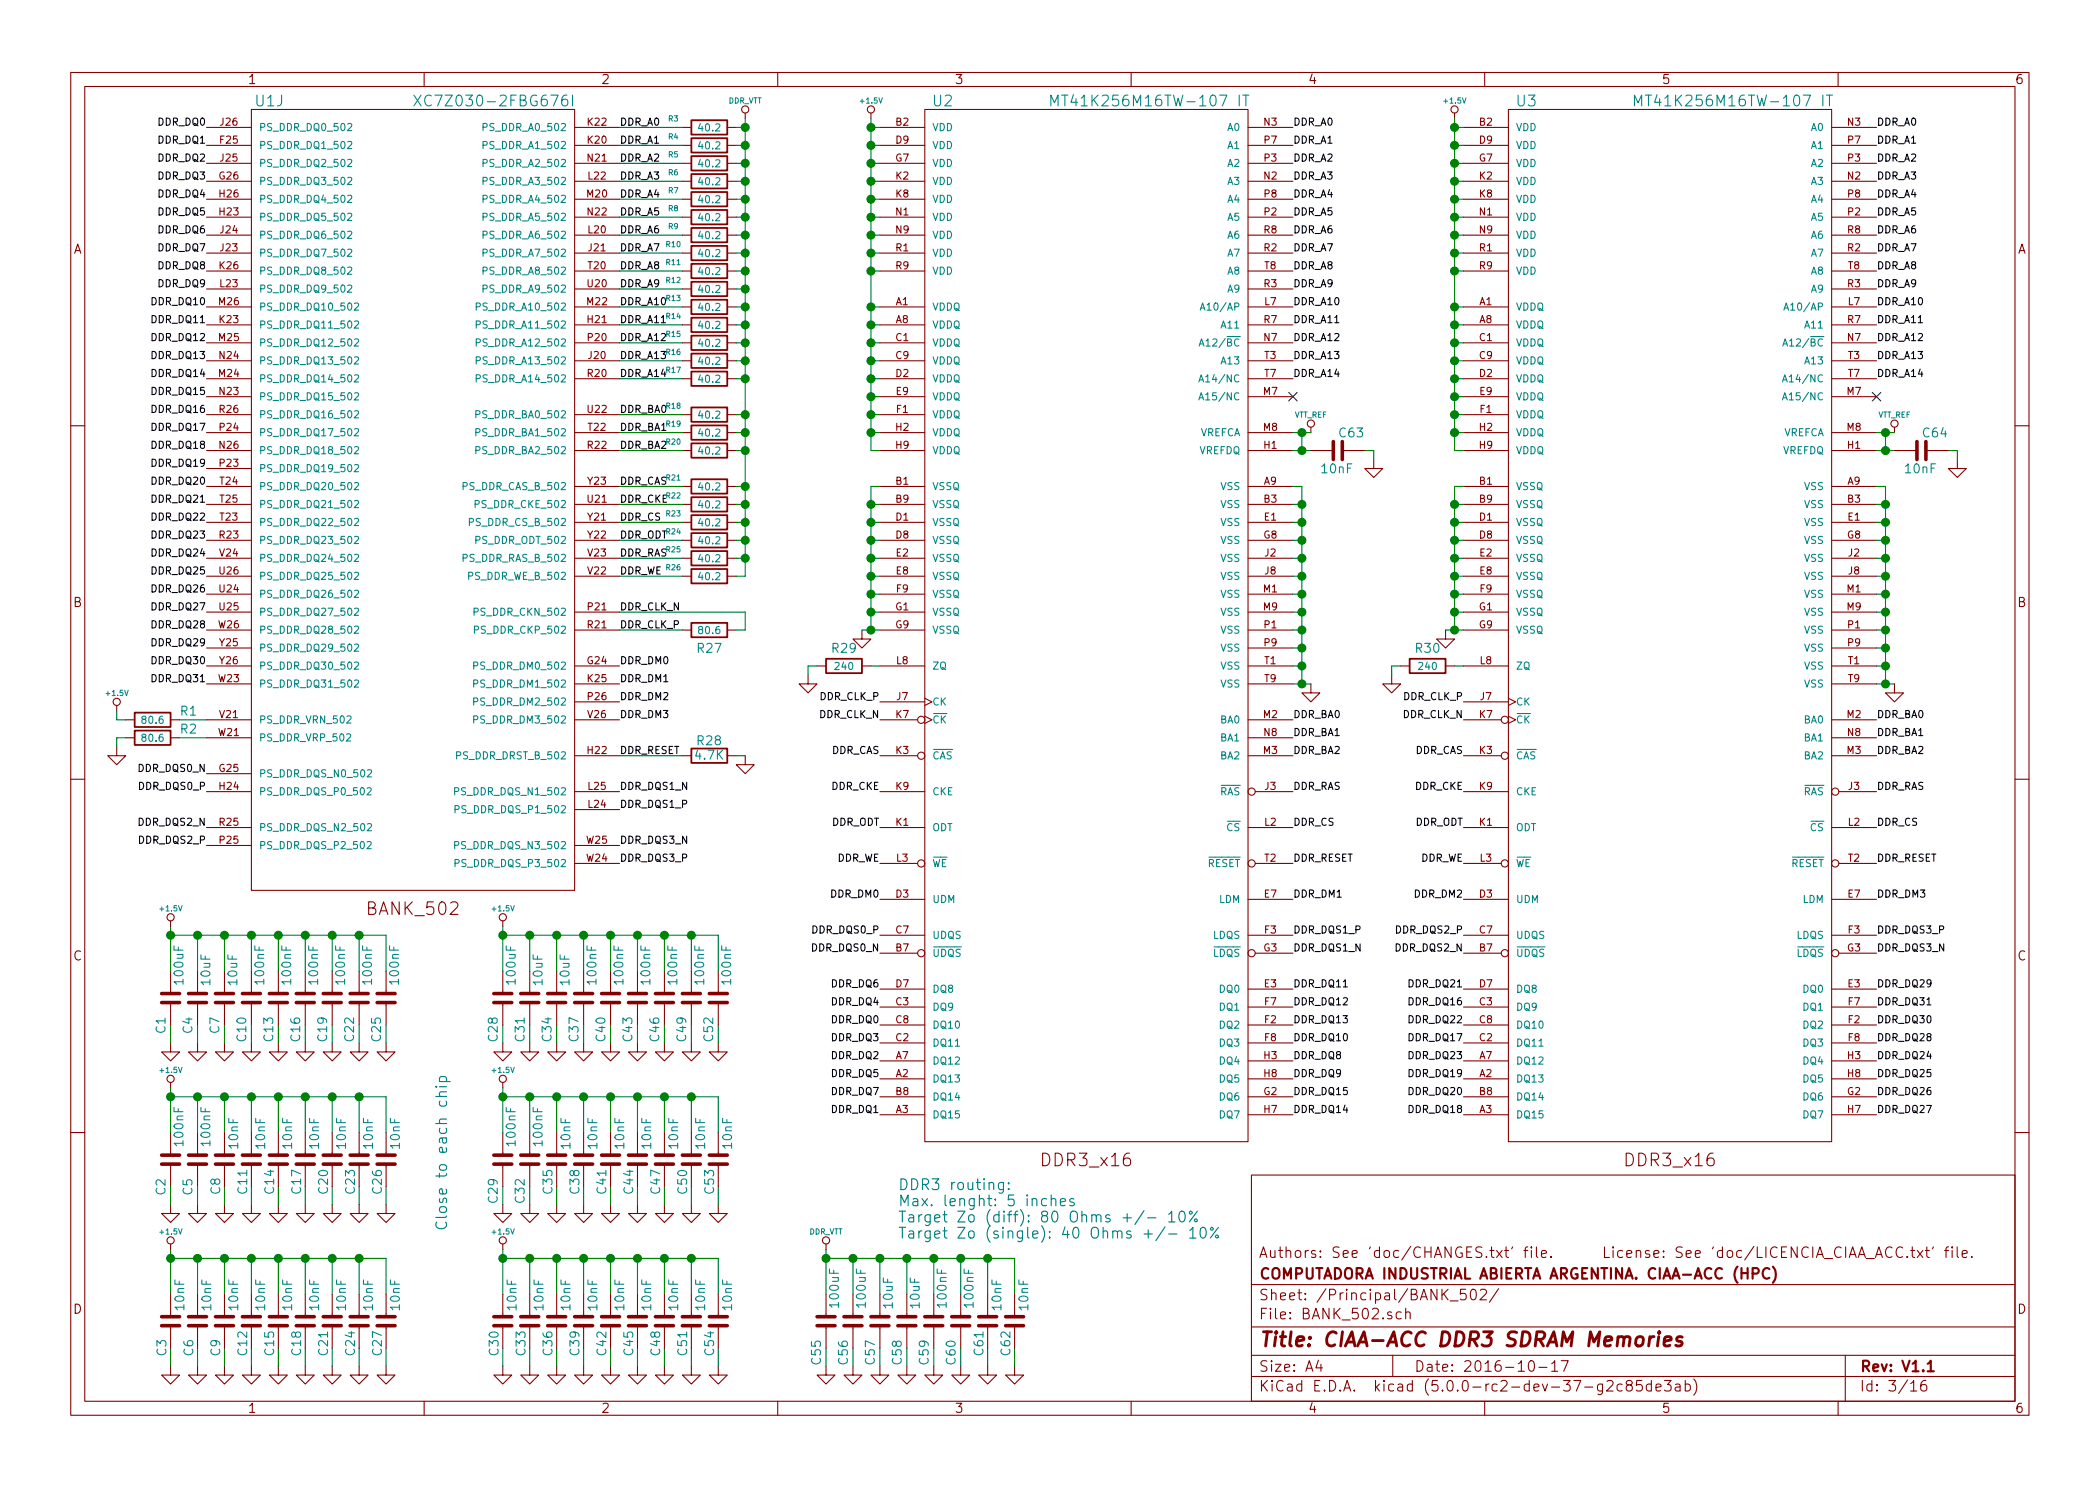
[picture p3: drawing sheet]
<svg xmlns="http://www.w3.org/2000/svg" width="297mm" height="210mm" viewBox="0 0 297 210" stroke-linecap="round" stroke-linejoin="round" font-family="sans-serif">
<defs><g id="words">
<text font-size="2.8" fill="#840000" x="178" y="190.5">Title: CIAA-ACC DDR3 SDRAM Memories</text>
<g font-size="2.5" fill="#840000">
<text x="52.1" y="129.5">BANK_502</text>
<text x="147.5" y="165">DDR3_x16</text>
<text x="230.1" y="165">DDR3_x16</text>
</g>
<g font-size="2.1" fill="#008484">
<text x="36.2" y="15.1">U1J</text>
<text x="60.1" y="15.1">XC7Z030-2FBG676I</text>
<text x="132" y="15.1">U2</text>
<text x="150.2" y="15.1">MT41K256M16TW-107 IT</text>
<text x="214.6" y="15.1">U3</text>
<text x="232.8" y="15.1">MT41K256M16TW-107 IT</text>
</g>
<g font-size="2.1" fill="#0000c2">
<text x="127" y="168.4">DDR3 routing:</text>
<text x="127" y="170.7">Max. lenght: 5 inches</text>
<text x="127" y="173">Target Zo (diff): 80 Ohms +/- 10%</text>
<text x="63.2" y="174.2" transform="rotate(-90 63.2 174.2)">Close to each chip</text>
<text x="127" y="175.3">Target Zo (single): 40 Ohms +/- 10%</text>
</g>
<g font-size="2.1" fill="#840000">
<text x="178" y="178">Authors: See 'doc/CHANGES.txt' file.</text>
<text x="215.8" y="178">License: See 'doc/LICENCIA_CIAA_ACC.txt' file.</text>
<text x="178" y="184">Sheet: /Principal/BANK_502/</text>
<text x="178" y="181">COMPUTADORA INDUSTRIAL ABIERTA ARGENTINA. CIAA-ACC (HPC)</text>
<text x="178" y="186.7">File: BANK_502.sch</text>
<text x="178" y="196.9">KiCad E.D.A. kicad (5.0.0-rc2-dev-37-g2c85de3ab)</text>
<text x="178" y="194.1">Size: A4</text>
<text x="200" y="194.1">Date: 2016-10-17</text>
<text x="263" y="194.1">Rev: V1.1</text>
<text x="263" y="196.9">Id: 3/16</text>
</g>
<g font-size="1.8" fill="#840000">
<text x="35" y="11.9">1</text>
<text x="85" y="11.9">2</text>
<text x="135" y="11.9">3</text>
<text x="185" y="11.9">4</text>
<text x="235" y="11.9">5</text>
<text x="285" y="11.9">6</text>
<text x="10.4" y="35.9">A</text>
<text x="285.4" y="35.9">A</text>
<text x="10.4" y="85.9">B</text>
<text x="285.4" y="85.9">B</text>
<text x="10.4" y="135.9">C</text>
<text x="285.4" y="135.9">C</text>
<text x="10.4" y="185.9">D</text>
<text x="285.4" y="185.9">D</text>
<text x="35" y="199.9">1</text>
<text x="85" y="199.9">2</text>
<text x="135" y="199.9">3</text>
<text x="185" y="199.9">4</text>
<text x="235" y="199.9">5</text>
<text x="285" y="199.9">6</text>
</g>
<g font-size="1.8" fill="#008484">
<text x="189.5" y="61.9">C63</text>
<text x="272.1" y="61.9">C64</text>
<text x="187" y="67">10nF</text>
<text x="269.6" y="67">10nF</text>
<text x="98.7" y="92.4">R27</text>
<text x="117.8" y="92.4">R29</text>
<text x="200.3" y="92.4">R30</text>
<text x="25.6" y="101.3">R1</text>
<text x="25.6" y="103.8">R2</text>
<text x="98.5" y="107.5">4.7K</text>
<text x="98.7" y="105.5">R28</text>
<text x="26" y="139.1" transform="rotate(-90 26 139.1)">100uF</text>
<text x="29.8" y="139.3" transform="rotate(-90 29.8 139.3)">10uF</text>
<text x="33.6" y="139.3" transform="rotate(-90 33.6 139.3)">10uF</text>
<text x="37.4" y="139.1" transform="rotate(-90 37.4 139.1)">100nF</text>
<text x="41.2" y="139.1" transform="rotate(-90 41.2 139.1)">100nF</text>
<text x="45" y="139.1" transform="rotate(-90 45 139.1)">100nF</text>
<text x="48.8" y="139.1" transform="rotate(-90 48.8 139.1)">100nF</text>
<text x="52.6" y="139.1" transform="rotate(-90 52.6 139.1)">100nF</text>
<text x="56.4" y="139.1" transform="rotate(-90 56.4 139.1)">100nF</text>
<text x="72.9" y="139.1" transform="rotate(-90 72.9 139.1)">100uF</text>
<text x="76.8" y="139.3" transform="rotate(-90 76.8 139.3)">10uF</text>
<text x="80.6" y="139.3" transform="rotate(-90 80.6 139.3)">10uF</text>
<text x="84.4" y="139.1" transform="rotate(-90 84.4 139.1)">100nF</text>
<text x="88.2" y="139.1" transform="rotate(-90 88.2 139.1)">100nF</text>
<text x="92" y="139.1" transform="rotate(-90 92 139.1)">100nF</text>
<text x="95.8" y="139.1" transform="rotate(-90 95.8 139.1)">100nF</text>
<text x="99.6" y="139.1" transform="rotate(-90 99.6 139.1)">100nF</text>
<text x="103.4" y="139.1" transform="rotate(-90 103.4 139.1)">100nF</text>
<text x="23.4" y="146.2" transform="rotate(-90 23.4 146.2)">C1</text>
<text x="27.2" y="146.2" transform="rotate(-90 27.2 146.2)">C4</text>
<text x="31" y="146.2" transform="rotate(-90 31 146.2)">C7</text>
<text x="34.8" y="147.3" transform="rotate(-90 34.8 147.3)">C10</text>
<text x="38.7" y="147.3" transform="rotate(-90 38.7 147.3)">C13</text>
<text x="42.5" y="147.3" transform="rotate(-90 42.5 147.3)">C16</text>
<text x="46.3" y="147.3" transform="rotate(-90 46.3 147.3)">C19</text>
<text x="50.1" y="147.3" transform="rotate(-90 50.1 147.3)">C22</text>
<text x="53.9" y="147.3" transform="rotate(-90 53.9 147.3)">C25</text>
<text x="70.4" y="147.3" transform="rotate(-90 70.4 147.3)">C28</text>
<text x="74.2" y="147.3" transform="rotate(-90 74.2 147.3)">C31</text>
<text x="78" y="147.3" transform="rotate(-90 78 147.3)">C34</text>
<text x="81.8" y="147.3" transform="rotate(-90 81.8 147.3)">C37</text>
<text x="85.6" y="147.3" transform="rotate(-90 85.6 147.3)">C40</text>
<text x="89.5" y="147.3" transform="rotate(-90 89.5 147.3)">C43</text>
<text x="93.3" y="147.3" transform="rotate(-90 93.3 147.3)">C46</text>
<text x="97.1" y="147.3" transform="rotate(-90 97.1 147.3)">C49</text>
<text x="100.9" y="147.3" transform="rotate(-90 100.9 147.3)">C52</text>
<text x="26" y="162" transform="rotate(-90 26 162)">100nF</text>
<text x="29.8" y="162" transform="rotate(-90 29.8 162)">100nF</text>
<text x="72.9" y="162" transform="rotate(-90 72.9 162)">100nF</text>
<text x="76.8" y="162" transform="rotate(-90 76.8 162)">100nF</text>
<text x="33.7" y="162.5" transform="rotate(-90 33.7 162.5)">10nF</text>
<text x="37.5" y="162.5" transform="rotate(-90 37.5 162.5)">10nF</text>
<text x="41.3" y="162.5" transform="rotate(-90 41.3 162.5)">10nF</text>
<text x="45.1" y="162.5" transform="rotate(-90 45.1 162.5)">10nF</text>
<text x="48.9" y="162.5" transform="rotate(-90 48.9 162.5)">10nF</text>
<text x="52.8" y="162.5" transform="rotate(-90 52.8 162.5)">10nF</text>
<text x="56.6" y="162.5" transform="rotate(-90 56.6 162.5)">10nF</text>
<text x="80.7" y="162.5" transform="rotate(-90 80.7 162.5)">10nF</text>
<text x="84.5" y="162.5" transform="rotate(-90 84.5 162.5)">10nF</text>
<text x="88.3" y="162.5" transform="rotate(-90 88.3 162.5)">10nF</text>
<text x="92.1" y="162.5" transform="rotate(-90 92.1 162.5)">10nF</text>
<text x="95.9" y="162.5" transform="rotate(-90 95.9 162.5)">10nF</text>
<text x="99.7" y="162.5" transform="rotate(-90 99.7 162.5)">10nF</text>
<text x="103.6" y="162.5" transform="rotate(-90 103.6 162.5)">10nF</text>
<text x="23.4" y="169.1" transform="rotate(-90 23.4 169.1)">C2</text>
<text x="27.2" y="169.1" transform="rotate(-90 27.2 169.1)">C5</text>
<text x="31.2" y="169" transform="rotate(-90 31.2 169)">C8</text>
<text x="35" y="168.9" transform="rotate(-90 35 168.9)">C11</text>
<text x="38.8" y="168.9" transform="rotate(-90 38.8 168.9)">C14</text>
<text x="42.6" y="168.9" transform="rotate(-90 42.6 168.9)">C17</text>
<text x="46.4" y="168.9" transform="rotate(-90 46.4 168.9)">C20</text>
<text x="50.2" y="168.9" transform="rotate(-90 50.2 168.9)">C23</text>
<text x="54" y="168.9" transform="rotate(-90 54 168.9)">C26</text>
<text x="70.4" y="170.1" transform="rotate(-90 70.4 170.1)">C29</text>
<text x="74.2" y="170.1" transform="rotate(-90 74.2 170.1)">C32</text>
<text x="78.2" y="168.9" transform="rotate(-90 78.2 168.9)">C35</text>
<text x="82" y="168.9" transform="rotate(-90 82 168.9)">C38</text>
<text x="85.8" y="168.9" transform="rotate(-90 85.8 168.9)">C41</text>
<text x="89.6" y="168.9" transform="rotate(-90 89.6 168.9)">C44</text>
<text x="93.4" y="168.9" transform="rotate(-90 93.4 168.9)">C47</text>
<text x="97.2" y="168.9" transform="rotate(-90 97.2 168.9)">C50</text>
<text x="101" y="168.9" transform="rotate(-90 101 168.9)">C53</text>
<text x="26.1" y="185.3" transform="rotate(-90 26.1 185.3)">10nF</text>
<text x="29.9" y="185.3" transform="rotate(-90 29.9 185.3)">10nF</text>
<text x="33.7" y="185.3" transform="rotate(-90 33.7 185.3)">10nF</text>
<text x="37.5" y="185.3" transform="rotate(-90 37.5 185.3)">10nF</text>
<text x="41.3" y="185.3" transform="rotate(-90 41.3 185.3)">10nF</text>
<text x="45.1" y="185.3" transform="rotate(-90 45.1 185.3)">10nF</text>
<text x="48.9" y="185.3" transform="rotate(-90 48.9 185.3)">10nF</text>
<text x="52.8" y="185.3" transform="rotate(-90 52.8 185.3)">10nF</text>
<text x="56.6" y="185.3" transform="rotate(-90 56.6 185.3)">10nF</text>
<text x="73.1" y="185.3" transform="rotate(-90 73.1 185.3)">10nF</text>
<text x="76.9" y="185.3" transform="rotate(-90 76.9 185.3)">10nF</text>
<text x="80.7" y="185.3" transform="rotate(-90 80.7 185.3)">10nF</text>
<text x="84.5" y="185.3" transform="rotate(-90 84.5 185.3)">10nF</text>
<text x="88.3" y="185.3" transform="rotate(-90 88.3 185.3)">10nF</text>
<text x="92.1" y="185.3" transform="rotate(-90 92.1 185.3)">10nF</text>
<text x="95.9" y="185.3" transform="rotate(-90 95.9 185.3)">10nF</text>
<text x="99.7" y="185.3" transform="rotate(-90 99.7 185.3)">10nF</text>
<text x="103.6" y="185.3" transform="rotate(-90 103.6 185.3)">10nF</text>
<text x="118.7" y="184.9" transform="rotate(-90 118.7 184.9)">100uF</text>
<text x="122.5" y="184.9" transform="rotate(-90 122.5 184.9)">100uF</text>
<text x="126.3" y="185" transform="rotate(-90 126.3 185)">10uF</text>
<text x="130.1" y="185" transform="rotate(-90 130.1 185)">10uF</text>
<text x="133.9" y="184.9" transform="rotate(-90 133.9 184.9)">100nF</text>
<text x="137.7" y="184.9" transform="rotate(-90 137.7 184.9)">100nF</text>
<text x="141.7" y="185.3" transform="rotate(-90 141.7 185.3)">10nF</text>
<text x="145.5" y="185.3" transform="rotate(-90 145.5 185.3)">10nF</text>
<text x="23.5" y="191.8" transform="rotate(-90 23.5 191.8)">C3</text>
<text x="27.4" y="191.8" transform="rotate(-90 27.4 191.8)">C6</text>
<text x="31.2" y="191.8" transform="rotate(-90 31.2 191.8)">C9</text>
<text x="35" y="191.7" transform="rotate(-90 35 191.7)">C12</text>
<text x="38.8" y="191.7" transform="rotate(-90 38.8 191.7)">C15</text>
<text x="42.6" y="191.7" transform="rotate(-90 42.6 191.7)">C18</text>
<text x="46.4" y="191.7" transform="rotate(-90 46.4 191.7)">C21</text>
<text x="50.2" y="191.7" transform="rotate(-90 50.2 191.7)">C24</text>
<text x="54" y="191.7" transform="rotate(-90 54 191.7)">C27</text>
<text x="70.5" y="191.7" transform="rotate(-90 70.5 191.7)">C30</text>
<text x="74.3" y="191.7" transform="rotate(-90 74.3 191.7)">C33</text>
<text x="78.2" y="191.7" transform="rotate(-90 78.2 191.7)">C36</text>
<text x="82" y="191.7" transform="rotate(-90 82 191.7)">C39</text>
<text x="85.8" y="191.7" transform="rotate(-90 85.8 191.7)">C42</text>
<text x="89.6" y="191.7" transform="rotate(-90 89.6 191.7)">C45</text>
<text x="93.4" y="191.7" transform="rotate(-90 93.4 191.7)">C48</text>
<text x="97.2" y="191.7" transform="rotate(-90 97.2 191.7)">C51</text>
<text x="101" y="191.7" transform="rotate(-90 101 191.7)">C54</text>
<text x="139.1" y="191.7" transform="rotate(-90 139.1 191.7)">C61</text>
<text x="142.9" y="191.7" transform="rotate(-90 142.9 191.7)">C62</text>
<text x="116.1" y="193" transform="rotate(-90 116.1 193)">C55</text>
<text x="119.9" y="193" transform="rotate(-90 119.9 193)">C56</text>
<text x="123.7" y="193" transform="rotate(-90 123.7 193)">C57</text>
<text x="127.6" y="193" transform="rotate(-90 127.6 193)">C58</text>
<text x="131.4" y="193" transform="rotate(-90 131.4 193)">C59</text>
<text x="135.2" y="193" transform="rotate(-90 135.2 193)">C60</text>
</g>
<g font-size="1.4">
<text x="22.5" y="17.8">DDR_DQ0</text>
<text x="87.6" y="17.8">DDR_A0</text>
<text x="182.9" y="17.8">DDR_A0</text>
<text x="265.4" y="17.8">DDR_A0</text>
<text x="22.5" y="20.3">DDR_DQ1</text>
<text x="22.5" y="22.9">DDR_DQ2</text>
<text x="87.6" y="20.3">DDR_A1</text>
<text x="87.6" y="22.9">DDR_A2</text>
<text x="182.9" y="20.3">DDR_A1</text>
<text x="182.9" y="22.9">DDR_A2</text>
<text x="265.4" y="20.3">DDR_A1</text>
<text x="265.4" y="22.9">DDR_A2</text>
<text x="22.5" y="25.4">DDR_DQ3</text>
<text x="22.5" y="27.9">DDR_DQ4</text>
<text x="87.6" y="25.4">DDR_A3</text>
<text x="87.6" y="27.9">DDR_A4</text>
<text x="182.9" y="25.4">DDR_A3</text>
<text x="182.9" y="27.9">DDR_A4</text>
<text x="265.4" y="25.4">DDR_A3</text>
<text x="265.4" y="27.9">DDR_A4</text>
<text x="22.5" y="30.5">DDR_DQ5</text>
<text x="22.5" y="33">DDR_DQ6</text>
<text x="22.5" y="35.6">DDR_DQ7</text>
<text x="87.6" y="30.5">DDR_A5</text>
<text x="87.6" y="33">DDR_A6</text>
<text x="87.6" y="35.6">DDR_A7</text>
<text x="182.9" y="30.5">DDR_A5</text>
<text x="182.9" y="33">DDR_A6</text>
<text x="182.9" y="35.6">DDR_A7</text>
<text x="265.4" y="30.5">DDR_A5</text>
<text x="265.4" y="33">DDR_A6</text>
<text x="265.4" y="35.6">DDR_A7</text>
<text x="22.5" y="38.1">DDR_DQ8</text>
<text x="22.5" y="40.6">DDR_DQ9</text>
<text x="87.6" y="38.1">DDR_A8</text>
<text x="87.6" y="40.6">DDR_A9</text>
<text x="182.9" y="38.1">DDR_A8</text>
<text x="182.9" y="40.6">DDR_A9</text>
<text x="265.4" y="38.1">DDR_A8</text>
<text x="265.4" y="40.6">DDR_A9</text>
<text x="21.7" y="43.2">DDR_DQ10</text>
<text x="21.7" y="45.7">DDR_DQ11</text>
<text x="87.6" y="43.2">DDR_A10</text>
<text x="87.6" y="45.7">DDR_A11</text>
<text x="182.9" y="43.2">DDR_A10</text>
<text x="182.9" y="45.7">DDR_A11</text>
<text x="265.4" y="43.2">DDR_A10</text>
<text x="265.4" y="45.7">DDR_A11</text>
<text x="21.7" y="48.3">DDR_DQ12</text>
<text x="21.7" y="50.8">DDR_DQ13</text>
<text x="21.7" y="53.3">DDR_DQ14</text>
<text x="87.6" y="48.3">DDR_A12</text>
<text x="87.6" y="50.8">DDR_A13</text>
<text x="87.6" y="53.3">DDR_A14</text>
<text x="182.9" y="48.3">DDR_A12</text>
<text x="182.9" y="50.8">DDR_A13</text>
<text x="182.9" y="53.3">DDR_A14</text>
<text x="265.4" y="48.3">DDR_A12</text>
<text x="265.4" y="50.8">DDR_A13</text>
<text x="265.4" y="53.3">DDR_A14</text>
<text x="21.7" y="55.9">DDR_DQ15</text>
<text x="21.7" y="58.4">DDR_DQ16</text>
<text x="87.6" y="58.4">DDR_BA0</text>
<text x="21.7" y="61">DDR_DQ17</text>
<text x="21.7" y="63.5">DDR_DQ18</text>
<text x="87.6" y="61">DDR_BA1</text>
<text x="87.6" y="63.5">DDR_BA2</text>
<text x="21.7" y="66">DDR_DQ19</text>
<text x="21.7" y="68.6">DDR_DQ20</text>
<text x="21.7" y="71.1">DDR_DQ21</text>
<text x="87.6" y="68.6">DDR_CAS</text>
<text x="87.6" y="71.1">DDR_CKE</text>
<text x="21.7" y="73.7">DDR_DQ22</text>
<text x="21.7" y="76.2">DDR_DQ23</text>
<text x="87.6" y="73.7">DDR_CS</text>
<text x="87.6" y="76.2">DDR_ODT</text>
<text x="21.7" y="78.7">DDR_DQ24</text>
<text x="21.7" y="81.3">DDR_DQ25</text>
<text x="21.7" y="83.8">DDR_DQ26</text>
<text x="87.6" y="78.7">DDR_RAS</text>
<text x="87.6" y="81.3">DDR_WE</text>
<text x="21.7" y="86.4">DDR_DQ27</text>
<text x="21.7" y="88.9">DDR_DQ28</text>
<text x="87.6" y="86.4">DDR_CLK_N</text>
<text x="87.6" y="88.9">DDR_CLK_P</text>
<text x="21.7" y="91.4">DDR_DQ29</text>
<text x="21.7" y="94">DDR_DQ30</text>
<text x="87.6" y="94">DDR_DM0</text>
<text x="21.7" y="96.5">DDR_DQ31</text>
<text x="87.6" y="96.5">DDR_DM1</text>
<text x="87.6" y="99.1">DDR_DM2</text>
<text x="87.6" y="101.6">DDR_DM3</text>
<text x="115.9" y="101.6">DDR_CLK_N</text>
<text x="116" y="99.1">DDR_CLK_P</text>
<text x="182.9" y="101.6">DDR_BA0</text>
<text x="198.5" y="101.6">DDR_CLK_N</text>
<text x="198.5" y="99.1">DDR_CLK_P</text>
<text x="265.4" y="101.6">DDR_BA0</text>
<text x="87.6" y="106.7">DDR_RESET</text>
<text x="117.6" y="106.7">DDR_CAS</text>
<text x="182.9" y="104.1">DDR_BA1</text>
<text x="182.9" y="106.7">DDR_BA2</text>
<text x="200.2" y="106.7">DDR_CAS</text>
<text x="265.4" y="104.1">DDR_BA1</text>
<text x="265.4" y="106.7">DDR_BA2</text>
<text x="19.7" y="109.2">DDR_DQS0_N</text>
<text x="19.8" y="111.8">DDR_DQS0_P</text>
<text x="87.6" y="111.8">DDR_DQS1_N</text>
<text x="117.6" y="111.8">DDR_CKE</text>
<text x="182.9" y="111.8">DDR_RAS</text>
<text x="200.2" y="111.8">DDR_CKE</text>
<text x="265.4" y="111.8">DDR_RAS</text>
<text x="19.7" y="116.8">DDR_DQS2_N</text>
<text x="19.8" y="119.4">DDR_DQS2_P</text>
<text x="87.6" y="119.4">DDR_DQS3_N</text>
<text x="87.6" y="114.3">DDR_DQS1_P</text>
<text x="117.6" y="116.8">DDR_ODT</text>
<text x="182.9" y="116.8">DDR_CS</text>
<text x="200.2" y="116.8">DDR_ODT</text>
<text x="265.4" y="116.8">DDR_CS</text>
<text x="87.6" y="121.9">DDR_DQS3_P</text>
<text x="118.3" y="121.9">DDR_WE</text>
<text x="182.9" y="121.9">DDR_RESET</text>
<text x="200.9" y="121.9">DDR_WE</text>
<text x="265.4" y="121.9">DDR_RESET</text>
<text x="117.6" y="127">DDR_DM0</text>
<text x="182.9" y="127">DDR_DM1</text>
<text x="200.2" y="127">DDR_DM2</text>
<text x="265.4" y="127">DDR_DM3</text>
<text x="114.9" y="134.6">DDR_DQS0_N</text>
<text x="115" y="132.1">DDR_DQS0_P</text>
<text x="182.9" y="134.6">DDR_DQS1_N</text>
<text x="182.9" y="132.1">DDR_DQS1_P</text>
<text x="197.5" y="134.6">DDR_DQS2_N</text>
<text x="197.6" y="132.1">DDR_DQS2_P</text>
<text x="265.4" y="132.1">DDR_DQS3_P</text>
<text x="265.4" y="134.6">DDR_DQS3_N</text>
<text x="117.7" y="142.2">DDR_DQ4</text>
<text x="117.7" y="139.7">DDR_DQ6</text>
<text x="182.9" y="139.7">DDR_DQ11</text>
<text x="182.9" y="142.2">DDR_DQ12</text>
<text x="199.5" y="142.2">DDR_DQ16</text>
<text x="199.5" y="139.7">DDR_DQ21</text>
<text x="265.4" y="139.7">DDR_DQ29</text>
<text x="265.4" y="142.2">DDR_DQ31</text>
<text x="117.7" y="144.8">DDR_DQ0</text>
<text x="117.7" y="149.9">DDR_DQ2</text>
<text x="117.7" y="147.3">DDR_DQ3</text>
<text x="182.9" y="149.9">DDR_DQ8</text>
<text x="182.9" y="147.3">DDR_DQ10</text>
<text x="182.9" y="144.8">DDR_DQ13</text>
<text x="199.5" y="147.3">DDR_DQ17</text>
<text x="199.5" y="144.8">DDR_DQ22</text>
<text x="199.5" y="149.9">DDR_DQ23</text>
<text x="265.4" y="149.9">DDR_DQ24</text>
<text x="265.4" y="147.3">DDR_DQ28</text>
<text x="265.4" y="144.8">DDR_DQ30</text>
<text x="117.7" y="152.4">DDR_DQ5</text>
<text x="117.7" y="154.9">DDR_DQ7</text>
<text x="182.9" y="152.4">DDR_DQ9</text>
<text x="182.9" y="154.9">DDR_DQ15</text>
<text x="199.5" y="152.4">DDR_DQ19</text>
<text x="199.5" y="154.9">DDR_DQ20</text>
<text x="265.4" y="152.4">DDR_DQ25</text>
<text x="265.4" y="154.9">DDR_DQ26</text>
<text x="117.7" y="157.5">DDR_DQ1</text>
<text x="182.9" y="157.5">DDR_DQ14</text>
<text x="199.5" y="157.5">DDR_DQ18</text>
<text x="265.4" y="157.5">DDR_DQ27</text>
</g>
<g font-size="1.4" fill="#840000">
<text x="31.2" y="17.8">J26</text>
<text x="83.2" y="17.8">K22</text>
<text x="126.7" y="17.8">B2</text>
<text x="178.8" y="17.8">N3</text>
<text x="209.3" y="17.8">B2</text>
<text x="261.4" y="17.8">N3</text>
<text x="31.2" y="20.3">F25</text>
<text x="31.2" y="22.9">J25</text>
<text x="83.2" y="20.3">K20</text>
<text x="83.2" y="22.9">N21</text>
<text x="126.7" y="22.9">G7</text>
<text x="126.7" y="20.3">D9</text>
<text x="178.8" y="20.3">P7</text>
<text x="178.8" y="22.9">P3</text>
<text x="209.2" y="22.9">G7</text>
<text x="209.3" y="20.3">D9</text>
<text x="261.4" y="20.3">P7</text>
<text x="261.4" y="22.9">P3</text>
<text x="31.1" y="25.4">G26</text>
<text x="31.1" y="27.9">H26</text>
<text x="83.1" y="27.9">M20</text>
<text x="83.2" y="25.4">L22</text>
<text x="126.7" y="25.4">K2</text>
<text x="126.7" y="27.9">K8</text>
<text x="178.8" y="25.4">N2</text>
<text x="178.8" y="27.9">P8</text>
<text x="209.3" y="25.4">K2</text>
<text x="209.3" y="27.9">K8</text>
<text x="261.4" y="25.4">N2</text>
<text x="261.4" y="27.9">P8</text>
<text x="31.1" y="30.5">H23</text>
<text x="31.2" y="35.6">J23</text>
<text x="31.2" y="33">J24</text>
<text x="83.2" y="30.5">N22</text>
<text x="83.2" y="33">L20</text>
<text x="83.3" y="35.6">J21</text>
<text x="126.7" y="30.5">N1</text>
<text x="126.7" y="33">N9</text>
<text x="126.7" y="35.6">R1</text>
<text x="178.8" y="33">R8</text>
<text x="178.8" y="35.6">R2</text>
<text x="178.8" y="30.5">P2</text>
<text x="209.3" y="30.5">N1</text>
<text x="209.3" y="33">N9</text>
<text x="209.3" y="35.6">R1</text>
<text x="261.4" y="33">R8</text>
<text x="261.4" y="35.6">R2</text>
<text x="261.4" y="30.5">P2</text>
<text x="31.1" y="38.1">K26</text>
<text x="31.2" y="40.6">L23</text>
<text x="83.2" y="40.6">U20</text>
<text x="83.2" y="38.1">T20</text>
<text x="126.7" y="38.1">R9</text>
<text x="178.8" y="40.6">R3</text>
<text x="178.9" y="38.1">T8</text>
<text x="209.3" y="38.1">R9</text>
<text x="261.4" y="40.6">R3</text>
<text x="261.4" y="38.1">T8</text>
<text x="31" y="43.2">M26</text>
<text x="31.1" y="45.7">K23</text>
<text x="83.1" y="43.2">M22</text>
<text x="83.2" y="45.7">H21</text>
<text x="126.7" y="43.2">A1</text>
<text x="126.7" y="45.7">A8</text>
<text x="178.8" y="45.7">R7</text>
<text x="178.9" y="43.2">L7</text>
<text x="209.3" y="43.2">A1</text>
<text x="209.3" y="45.7">A8</text>
<text x="261.4" y="45.7">R7</text>
<text x="261.4" y="43.2">L7</text>
<text x="31" y="53.3">M24</text>
<text x="31" y="48.3">M25</text>
<text x="31.1" y="50.8">N24</text>
<text x="83.2" y="53.3">R20</text>
<text x="83.2" y="48.3">P20</text>
<text x="83.3" y="50.8">J20</text>
<text x="126.7" y="48.3">C1</text>
<text x="126.7" y="50.8">C9</text>
<text x="126.7" y="53.3">D2</text>
<text x="178.8" y="48.3">N7</text>
<text x="178.9" y="50.8">T3</text>
<text x="178.9" y="53.3">T7</text>
<text x="209.3" y="48.3">C1</text>
<text x="209.3" y="50.8">C9</text>
<text x="209.3" y="53.3">D2</text>
<text x="261.4" y="48.3">N7</text>
<text x="261.4" y="50.8">T3</text>
<text x="261.4" y="53.3">T7</text>
<text x="31.1" y="55.9">N23</text>
<text x="31.1" y="58.4">R26</text>
<text x="83.2" y="58.4">U22</text>
<text x="126.8" y="55.9">E9</text>
<text x="126.8" y="58.4">F1</text>
<text x="178.7" y="55.9">M7</text>
<text x="209.3" y="55.9">E9</text>
<text x="209.4" y="58.4">F1</text>
<text x="261.3" y="55.9">M7</text>
<text x="31.1" y="63.5">N26</text>
<text x="31.1" y="61">P24</text>
<text x="83.2" y="63.5">R22</text>
<text x="83.2" y="61">T22</text>
<text x="126.7" y="61">H2</text>
<text x="126.7" y="63.5">H9</text>
<text x="178.7" y="61">M8</text>
<text x="178.8" y="63.5">H1</text>
<text x="209.3" y="61">H2</text>
<text x="209.3" y="63.5">H9</text>
<text x="261.3" y="61">M8</text>
<text x="261.4" y="63.5">H1</text>
<text x="31.1" y="66">P23</text>
<text x="31.2" y="68.6">T24</text>
<text x="31.2" y="71.1">T25</text>
<text x="83.2" y="71.1">U21</text>
<text x="83.2" y="68.6">Y23</text>
<text x="126.7" y="68.6">B1</text>
<text x="126.7" y="71.1">B9</text>
<text x="178.8" y="68.6">A9</text>
<text x="178.8" y="71.1">B3</text>
<text x="209.3" y="68.6">B1</text>
<text x="209.3" y="71.1">B9</text>
<text x="261.4" y="68.6">A9</text>
<text x="261.4" y="71.1">B3</text>
<text x="31.1" y="76.2">R23</text>
<text x="31.2" y="73.7">T23</text>
<text x="83.2" y="73.7">Y21</text>
<text x="83.2" y="76.2">Y22</text>
<text x="126.7" y="73.7">D1</text>
<text x="126.7" y="76.2">D8</text>
<text x="178.8" y="76.2">G8</text>
<text x="178.8" y="73.7">E1</text>
<text x="209.3" y="73.7">D1</text>
<text x="209.3" y="76.2">D8</text>
<text x="261.3" y="76.2">G8</text>
<text x="261.4" y="73.7">E1</text>
<text x="31.1" y="83.8">U24</text>
<text x="31.1" y="81.3">U26</text>
<text x="31.1" y="78.7">V24</text>
<text x="83.2" y="81.3">V22</text>
<text x="83.2" y="78.7">V23</text>
<text x="126.8" y="78.7">E2</text>
<text x="126.8" y="81.3">E8</text>
<text x="126.8" y="83.8">F9</text>
<text x="178.7" y="83.8">M1</text>
<text x="178.9" y="78.7">J2</text>
<text x="178.9" y="81.3">J8</text>
<text x="209.3" y="78.7">E2</text>
<text x="209.3" y="81.3">E8</text>
<text x="209.4" y="83.8">F9</text>
<text x="261.3" y="83.8">M1</text>
<text x="261.5" y="78.7">J2</text>
<text x="261.5" y="81.3">J8</text>
<text x="30.9" y="88.9">W26</text>
<text x="31.1" y="86.4">U25</text>
<text x="83.2" y="88.9">R21</text>
<text x="83.2" y="86.4">P21</text>
<text x="126.7" y="86.4">G1</text>
<text x="126.7" y="88.9">G9</text>
<text x="178.7" y="86.4">M9</text>
<text x="178.8" y="88.9">P1</text>
<text x="209.2" y="86.4">G1</text>
<text x="209.2" y="88.9">G9</text>
<text x="261.3" y="86.4">M9</text>
<text x="261.4" y="88.9">P1</text>
<text x="31.1" y="91.4">Y25</text>
<text x="31.1" y="94">Y26</text>
<text x="83.1" y="94">G24</text>
<text x="126.8" y="94">L8</text>
<text x="178.8" y="91.4">P9</text>
<text x="178.9" y="94">T1</text>
<text x="209.4" y="94">L8</text>
<text x="261.4" y="91.4">P9</text>
<text x="261.4" y="94">T1</text>
<text x="30.9" y="96.5">W23</text>
<text x="31.1" y="101.6">V21</text>
<text x="83.2" y="96.5">K25</text>
<text x="83.2" y="99.1">P26</text>
<text x="83.2" y="101.6">V26</text>
<text x="126.7" y="101.6">K7</text>
<text x="126.8" y="99.1">J7</text>
<text x="178.7" y="101.6">M2</text>
<text x="178.9" y="96.5">T9</text>
<text x="209.3" y="101.6">K7</text>
<text x="209.4" y="99.1">J7</text>
<text x="261.3" y="101.6">M2</text>
<text x="261.4" y="96.5">T9</text>
<text x="30.9" y="104.1">W21</text>
<text x="83.2" y="106.7">H22</text>
<text x="126.7" y="106.7">K3</text>
<text x="178.7" y="106.7">M3</text>
<text x="178.8" y="104.1">N8</text>
<text x="209.3" y="106.7">K3</text>
<text x="261.3" y="106.7">M3</text>
<text x="261.4" y="104.1">N8</text>
<text x="31.1" y="109.2">G25</text>
<text x="31.1" y="111.8">H24</text>
<text x="83.2" y="111.8">L25</text>
<text x="126.7" y="111.8">K9</text>
<text x="178.9" y="111.8">J3</text>
<text x="209.3" y="111.8">K9</text>
<text x="261.5" y="111.8">J3</text>
<text x="31.1" y="116.8">R25</text>
<text x="31.1" y="119.4">P25</text>
<text x="83" y="119.4">W25</text>
<text x="83.2" y="114.3">L24</text>
<text x="126.7" y="116.8">K1</text>
<text x="178.9" y="116.8">L2</text>
<text x="209.3" y="116.8">K1</text>
<text x="261.4" y="116.8">L2</text>
<text x="83" y="121.9">W24</text>
<text x="126.8" y="121.9">L3</text>
<text x="178.9" y="121.9">T2</text>
<text x="209.4" y="121.9">L3</text>
<text x="261.4" y="121.9">T2</text>
<text x="126.7" y="127">D3</text>
<text x="178.8" y="127">E7</text>
<text x="209.3" y="127">D3</text>
<text x="261.4" y="127">E7</text>
<text x="126.7" y="132.1">C7</text>
<text x="126.7" y="134.6">B7</text>
<text x="178.8" y="134.6">G3</text>
<text x="178.9" y="132.1">F3</text>
<text x="209.3" y="132.1">C7</text>
<text x="209.3" y="134.6">B7</text>
<text x="261.3" y="134.6">G3</text>
<text x="261.4" y="132.1">F3</text>
<text x="126.7" y="139.7">D7</text>
<text x="126.7" y="142.2">C3</text>
<text x="178.8" y="139.7">E3</text>
<text x="178.9" y="142.2">F7</text>
<text x="209.3" y="139.7">D7</text>
<text x="209.3" y="142.2">C3</text>
<text x="261.4" y="139.7">E3</text>
<text x="261.4" y="142.2">F7</text>
<text x="126.7" y="144.8">C8</text>
<text x="126.7" y="147.3">C2</text>
<text x="126.7" y="149.9">A7</text>
<text x="178.8" y="149.9">H3</text>
<text x="178.9" y="144.8">F2</text>
<text x="178.9" y="147.3">F8</text>
<text x="209.3" y="144.8">C8</text>
<text x="209.3" y="147.3">C2</text>
<text x="209.3" y="149.9">A7</text>
<text x="261.4" y="149.9">H3</text>
<text x="261.4" y="144.8">F2</text>
<text x="261.4" y="147.3">F8</text>
<text x="126.7" y="152.4">A2</text>
<text x="126.7" y="154.9">B8</text>
<text x="178.8" y="154.9">G2</text>
<text x="178.8" y="152.4">H8</text>
<text x="209.3" y="152.4">A2</text>
<text x="209.3" y="154.9">B8</text>
<text x="261.3" y="154.9">G2</text>
<text x="261.4" y="152.4">H8</text>
<text x="126.7" y="157.5">A3</text>
<text x="178.8" y="157.5">H7</text>
<text x="209.3" y="157.5">A3</text>
<text x="261.4" y="157.5">H7</text>
</g>
<g font-size="1.4" fill="#008484">
<text x="36.6" y="21.1">PS_DDR_DQ1_502</text>
<text x="36.6" y="23.6">PS_DDR_DQ2_502</text>
<text x="36.6" y="18.5">PS_DDR_DQ0_502</text>
<text x="68.8" y="21.1">PS_DDR_A1_502</text>
<text x="68.8" y="23.6">PS_DDR_A2_502</text>
<text x="68.8" y="18.5">PS_DDR_A0_502</text>
<text x="99" y="18.6">40.2</text>
<text x="99" y="21.1">40.2</text>
<text x="99" y="23.7">40.2</text>
<text x="131.8" y="18.5">VDD</text>
<text x="131.8" y="21.1">VDD</text>
<text x="131.8" y="23.6">VDD</text>
<text x="173.7" y="18.5">A0</text>
<text x="173.7" y="21.1">A1</text>
<text x="173.7" y="23.6">A2</text>
<text x="214.4" y="18.5">VDD</text>
<text x="214.4" y="21.1">VDD</text>
<text x="214.4" y="23.6">VDD</text>
<text x="256.3" y="18.5">A0</text>
<text x="256.3" y="21.1">A1</text>
<text x="256.3" y="23.6">A2</text>
<text x="36.6" y="26.2">PS_DDR_DQ3_502</text>
<text x="36.6" y="28.7">PS_DDR_DQ4_502</text>
<text x="68.8" y="28.7">PS_DDR_A4_502</text>
<text x="68.8" y="26.2">PS_DDR_A3_502</text>
<text x="99" y="26.2">40.2</text>
<text x="99" y="28.7">40.2</text>
<text x="131.8" y="26.2">VDD</text>
<text x="131.8" y="28.7">VDD</text>
<text x="173.7" y="26.2">A3</text>
<text x="173.7" y="28.7">A4</text>
<text x="214.4" y="26.2">VDD</text>
<text x="214.4" y="28.7">VDD</text>
<text x="256.3" y="26.2">A3</text>
<text x="256.3" y="28.7">A4</text>
<text x="36.6" y="31.2">PS_DDR_DQ5_502</text>
<text x="36.6" y="33.8">PS_DDR_DQ6_502</text>
<text x="68.8" y="33.8">PS_DDR_A6_502</text>
<text x="68.8" y="31.2">PS_DDR_A5_502</text>
<text x="99" y="31.3">40.2</text>
<text x="99" y="33.8">40.2</text>
<text x="131.8" y="31.2">VDD</text>
<text x="131.8" y="33.8">VDD</text>
<text x="173.7" y="31.2">A5</text>
<text x="173.7" y="33.8">A6</text>
<text x="214.4" y="31.2">VDD</text>
<text x="214.4" y="33.8">VDD</text>
<text x="256.3" y="31.2">A5</text>
<text x="256.3" y="33.8">A6</text>
<text x="36.6" y="36.3">PS_DDR_DQ7_502</text>
<text x="36.6" y="41.4">PS_DDR_DQ9_502</text>
<text x="36.6" y="38.9">PS_DDR_DQ8_502</text>
<text x="68.8" y="38.9">PS_DDR_A8_502</text>
<text x="68.8" y="41.4">PS_DDR_A9_502</text>
<text x="68.8" y="36.3">PS_DDR_A7_502</text>
<text x="99" y="36.4">40.2</text>
<text x="99" y="38.9">40.2</text>
<text x="99" y="41.4">40.2</text>
<text x="131.8" y="36.3">VDD</text>
<text x="131.8" y="38.9">VDD</text>
<text x="173.7" y="36.3">A7</text>
<text x="173.7" y="38.9">A8</text>
<text x="173.7" y="41.4">A9</text>
<text x="214.4" y="36.3">VDD</text>
<text x="214.4" y="38.9">VDD</text>
<text x="256.3" y="36.3">A7</text>
<text x="256.3" y="38.9">A8</text>
<text x="256.3" y="41.4">A9</text>
<text x="36.6" y="46.5">PS_DDR_DQ11_502</text>
<text x="36.6" y="43.9">PS_DDR_DQ10_502</text>
<text x="68" y="46.5">PS_DDR_A11_502</text>
<text x="68" y="43.9">PS_DDR_A10_502</text>
<text x="99" y="44">40.2</text>
<text x="99" y="46.5">40.2</text>
<text x="131.8" y="43.9">VDDQ</text>
<text x="131.8" y="46.5">VDDQ</text>
<text x="170.6" y="43.9">A10/AP</text>
<text x="172.9" y="46.5">A11</text>
<text x="214.4" y="43.9">VDDQ</text>
<text x="214.4" y="46.5">VDDQ</text>
<text x="253.1" y="43.9">A10/AP</text>
<text x="255.5" y="46.5">A11</text>
<text x="36.6" y="51.6">PS_DDR_DQ13_502</text>
<text x="36.6" y="49">PS_DDR_DQ12_502</text>
<text x="68" y="51.6">PS_DDR_A13_502</text>
<text x="68" y="49">PS_DDR_A12_502</text>
<text x="99" y="49.1">40.2</text>
<text x="99" y="51.6">40.2</text>
<text x="131.8" y="49">VDDQ</text>
<text x="131.8" y="51.6">VDDQ</text>
<text x="170.5" y="49">A12/BC</text>
<text x="172.9" y="51.6">A13</text>
<text x="214.4" y="49">VDDQ</text>
<text x="214.4" y="51.6">VDDQ</text>
<text x="253" y="49">A12/BC</text>
<text x="255.5" y="51.6">A13</text>
<text x="36.6" y="56.6">PS_DDR_DQ15_502</text>
<text x="36.6" y="54.1">PS_DDR_DQ14_502</text>
<text x="36.6" y="59.2">PS_DDR_DQ16_502</text>
<text x="67.8" y="59.2">PS_DDR_BA0_502</text>
<text x="68" y="54.1">PS_DDR_A14_502</text>
<text x="99" y="54.1">40.2</text>
<text x="99" y="59.2">40.2</text>
<text x="131.8" y="54.1">VDDQ</text>
<text x="131.8" y="56.6">VDDQ</text>
<text x="131.8" y="59.2">VDDQ</text>
<text x="170.5" y="54.1">A14/NC</text>
<text x="170.5" y="56.6">A15/NC</text>
<text x="214.4" y="54.1">VDDQ</text>
<text x="214.4" y="56.6">VDDQ</text>
<text x="214.4" y="59.2">VDDQ</text>
<text x="253" y="54.1">A14/NC</text>
<text x="253" y="56.6">A15/NC</text>
<text x="36.6" y="61.7">PS_DDR_DQ17_502</text>
<text x="36.6" y="64.3">PS_DDR_DQ18_502</text>
<text x="67.8" y="64.3">PS_DDR_BA2_502</text>
<text x="67.8" y="61.7">PS_DDR_BA1_502</text>
<text x="99" y="61.8">40.2</text>
<text x="99" y="64.3">40.2</text>
<text x="131.8" y="61.7">VDDQ</text>
<text x="131.8" y="64.3">VDDQ</text>
<text x="169.6" y="64.3">VREFDQ</text>
<text x="169.7" y="61.7">VREFCA</text>
<text x="214.4" y="61.7">VDDQ</text>
<text x="214.4" y="64.3">VDDQ</text>
<text x="252.2" y="64.3">VREFDQ</text>
<text x="252.2" y="61.7">VREFCA</text>
<text x="36.6" y="66.8">PS_DDR_DQ19_502</text>
<text x="36.6" y="69.3">PS_DDR_DQ20_502</text>
<text x="36.6" y="71.9">PS_DDR_DQ21_502</text>
<text x="65.8" y="69.3">PS_DDR_CAS_B_502</text>
<text x="67.6" y="71.9">PS_DDR_CKE_502</text>
<text x="99" y="69.4">40.2</text>
<text x="99" y="71.9">40.2</text>
<text x="131.8" y="69.3">VSSQ</text>
<text x="131.8" y="71.9">VSSQ</text>
<text x="172.7" y="69.3">VSS</text>
<text x="172.7" y="71.9">VSS</text>
<text x="214.4" y="69.3">VSSQ</text>
<text x="214.4" y="71.9">VSSQ</text>
<text x="255.2" y="69.3">VSS</text>
<text x="255.2" y="71.9">VSS</text>
<text x="36.6" y="77">PS_DDR_DQ23_502</text>
<text x="36.6" y="74.4">PS_DDR_DQ22_502</text>
<text x="66.8" y="74.4">PS_DDR_CS_B_502</text>
<text x="67.6" y="77">PS_DDR_ODT_502</text>
<text x="99" y="74.5">40.2</text>
<text x="99" y="77">40.2</text>
<text x="131.8" y="74.4">VSSQ</text>
<text x="131.8" y="77">VSSQ</text>
<text x="172.7" y="74.4">VSS</text>
<text x="172.7" y="77">VSS</text>
<text x="214.4" y="74.4">VSSQ</text>
<text x="214.4" y="77">VSSQ</text>
<text x="255.2" y="74.4">VSS</text>
<text x="255.2" y="77">VSS</text>
<text x="36.6" y="79.5">PS_DDR_DQ24_502</text>
<text x="36.6" y="82">PS_DDR_DQ25_502</text>
<text x="65.8" y="79.5">PS_DDR_RAS_B_502</text>
<text x="66.5" y="82">PS_DDR_WE_B_502</text>
<text x="99" y="79.5">40.2</text>
<text x="99" y="82.1">40.2</text>
<text x="131.8" y="79.5">VSSQ</text>
<text x="131.8" y="82">VSSQ</text>
<text x="172.7" y="79.5">VSS</text>
<text x="172.7" y="82">VSS</text>
<text x="214.4" y="79.5">VSSQ</text>
<text x="214.4" y="82">VSSQ</text>
<text x="255.2" y="79.5">VSS</text>
<text x="255.2" y="82">VSS</text>
<text x="36.6" y="84.6">PS_DDR_DQ26_502</text>
<text x="36.6" y="87.1">PS_DDR_DQ27_502</text>
<text x="36.6" y="89.7">PS_DDR_DQ28_502</text>
<text x="67.5" y="87.1">PS_DDR_CKN_502</text>
<text x="67.6" y="89.7">PS_DDR_CKP_502</text>
<text x="99" y="89.7">80.6</text>
<text x="131.8" y="84.6">VSSQ</text>
<text x="131.8" y="87.1">VSSQ</text>
<text x="131.8" y="89.7">VSSQ</text>
<text x="172.7" y="84.6">VSS</text>
<text x="172.7" y="87.1">VSS</text>
<text x="172.7" y="89.7">VSS</text>
<text x="214.4" y="84.6">VSSQ</text>
<text x="214.4" y="87.1">VSSQ</text>
<text x="214.4" y="89.7">VSSQ</text>
<text x="255.2" y="84.6">VSS</text>
<text x="255.2" y="87.1">VSS</text>
<text x="255.2" y="89.7">VSS</text>
<text x="36.6" y="92.2">PS_DDR_DQ29_502</text>
<text x="36.6" y="94.7">PS_DDR_DQ30_502</text>
<text x="67.6" y="94.7">PS_DDR_DM0_502</text>
<text x="118.2" y="94.8">240</text>
<text x="131.8" y="94.7">ZQ</text>
<text x="172.7" y="92.2">VSS</text>
<text x="172.7" y="94.7">VSS</text>
<text x="200.8" y="94.8">240</text>
<text x="214.4" y="94.7">ZQ</text>
<text x="255.2" y="92.2">VSS</text>
<text x="255.2" y="94.7">VSS</text>
<text x="36.6" y="97.3">PS_DDR_DQ31_502</text>
<text x="67.6" y="97.3">PS_DDR_DM1_502</text>
<text x="67.6" y="99.8">PS_DDR_DM2_502</text>
<text x="131.8" y="99.8">CK</text>
<text x="172.7" y="97.3">VSS</text>
<text x="214.4" y="99.8">CK</text>
<text x="255.2" y="97.3">VSS</text>
<text x="20.2" y="102.4">80.6</text>
<text x="20.2" y="104.9">80.6</text>
<text x="36.6" y="102.4">PS_DDR_VRN_502</text>
<text x="36.6" y="104.9">PS_DDR_VRP_502</text>
<text x="64.9" y="107.4">PS_DDR_DRST_B_502</text>
<text x="67.6" y="102.4">PS_DDR_DM3_502</text>
<text x="131.8" y="102.4">CK</text>
<text x="131.8" y="107.4">CAS</text>
<text x="172.7" y="102.4">BA0</text>
<text x="172.7" y="104.9">BA1</text>
<text x="172.7" y="107.4">BA2</text>
<text x="214.4" y="102.4">CK</text>
<text x="214.4" y="107.4">CAS</text>
<text x="255.2" y="102.4">BA0</text>
<text x="255.2" y="104.9">BA1</text>
<text x="255.2" y="107.4">BA2</text>
<text x="36.6" y="112.5">PS_DDR_DQS_P0_502</text>
<text x="36.6" y="110">PS_DDR_DQS_N0_502</text>
<text x="64.9" y="112.5">PS_DDR_DQS_N1_502</text>
<text x="131.8" y="112.5">CKE</text>
<text x="172.5" y="112.5">RAS</text>
<text x="214.4" y="112.5">CKE</text>
<text x="255.1" y="112.5">RAS</text>
<text x="36.6" y="117.6">PS_DDR_DQS_N2_502</text>
<text x="65" y="115.1">PS_DDR_DQS_P1_502</text>
<text x="131.8" y="117.6">ODT</text>
<text x="173.6" y="117.6">CS</text>
<text x="214.4" y="117.6">ODT</text>
<text x="256.1" y="117.6">CS</text>
<text x="36.6" y="120.1">PS_DDR_DQS_P2_502</text>
<text x="64.9" y="120.1">PS_DDR_DQS_N3_502</text>
<text x="65" y="122.7">PS_DDR_DQS_P3_502</text>
<text x="131.8" y="122.7">WE</text>
<text x="170.8" y="122.7">RESET</text>
<text x="214.4" y="122.7">WE</text>
<text x="253.3" y="122.7">RESET</text>
<text x="131.8" y="127.8">UDM</text>
<text x="172.4" y="127.8">LDM</text>
<text x="214.4" y="127.8">UDM</text>
<text x="255" y="127.8">LDM</text>
<text x="131.8" y="132.8">UDQS</text>
<text x="131.8" y="135.4">UDQS</text>
<text x="171.6" y="132.8">LDQS</text>
<text x="171.6" y="135.4">LDQS</text>
<text x="214.4" y="132.8">UDQS</text>
<text x="214.4" y="135.4">UDQS</text>
<text x="254.1" y="132.8">LDQS</text>
<text x="254.1" y="135.4">LDQS</text>
<text x="131.8" y="140.5">DQ8</text>
<text x="131.8" y="143">DQ9</text>
<text x="172.6" y="140.5">DQ0</text>
<text x="172.6" y="143">DQ1</text>
<text x="214.4" y="140.5">DQ8</text>
<text x="214.4" y="143">DQ9</text>
<text x="255.1" y="140.5">DQ0</text>
<text x="255.1" y="143">DQ1</text>
<text x="131.8" y="145.5">DQ10</text>
<text x="131.8" y="148.1">DQ11</text>
<text x="172.6" y="145.5">DQ2</text>
<text x="172.6" y="148.1">DQ3</text>
<text x="214.4" y="145.5">DQ10</text>
<text x="214.4" y="148.1">DQ11</text>
<text x="255.1" y="145.5">DQ2</text>
<text x="255.1" y="148.1">DQ3</text>
<text x="131.8" y="150.6">DQ12</text>
<text x="131.8" y="153.2">DQ13</text>
<text x="131.8" y="155.7">DQ14</text>
<text x="172.6" y="150.6">DQ4</text>
<text x="172.6" y="153.2">DQ5</text>
<text x="172.6" y="155.7">DQ6</text>
<text x="214.4" y="150.6">DQ12</text>
<text x="214.4" y="153.2">DQ13</text>
<text x="214.4" y="155.7">DQ14</text>
<text x="255.1" y="150.6">DQ4</text>
<text x="255.1" y="153.2">DQ5</text>
<text x="255.1" y="155.7">DQ6</text>
<text x="131.8" y="158.2">DQ15</text>
<text x="172.6" y="158.2">DQ7</text>
<text x="214.4" y="158.2">DQ15</text>
<text x="255.1" y="158.2">DQ7</text>
</g>
<g font-size="1.1" fill="#008484">
<text x="94.6" y="17.2">R3</text>
<text x="103" y="14.7">DDR_VTT</text>
<text x="121.8" y="14.7">+1.5V</text>
<text x="204.3" y="14.7">+1.5V</text>
<text x="94.6" y="19.7">R4</text>
<text x="94.6" y="22.3">R5</text>
<text x="94.6" y="24.8">R6</text>
<text x="94.6" y="27.4">R7</text>
<text x="94.6" y="29.9">R8</text>
<text x="94.3" y="35">R10</text>
<text x="94.6" y="32.4">R9</text>
<text x="94.3" y="37.5">R11</text>
<text x="94.3" y="40.1">R12</text>
<text x="94.3" y="42.6">R13</text>
<text x="94.3" y="45.1">R14</text>
<text x="94.3" y="47.7">R15</text>
<text x="94.3" y="52.8">R17</text>
<text x="94.3" y="50.2">R16</text>
<text x="94.3" y="57.8">R18</text>
<text x="183.1" y="59.1">VTT_REF</text>
<text x="265.6" y="59.1">VTT_REF</text>
<text x="94.3" y="60.4">R19</text>
<text x="94.3" y="62.9">R20</text>
<text x="94.3" y="68">R21</text>
<text x="94.3" y="70.5">R22</text>
<text x="94.3" y="73.1">R23</text>
<text x="94.3" y="75.6">R24</text>
<text x="94.3" y="78.2">R25</text>
<text x="94.3" y="80.7">R26</text>
<text x="15.1" y="98.5">+1.5V</text>
<text x="22.7" y="129">+1.5V</text>
<text x="69.7" y="129">+1.5V</text>
<text x="22.7" y="151.8">+1.5V</text>
<text x="69.7" y="151.8">+1.5V</text>
<text x="22.7" y="174.7">+1.5V</text>
<text x="69.7" y="174.7">+1.5V</text>
<text x="114.4" y="174.7">DDR_VTT</text>
</g>
</g></defs>
<g fill="none" stroke="#840000" stroke-width=".15">
<path d="M10 10.3h277v189.9h-277zM12 12.2h273v186.1h-273zM29.2 18h6.4M35.6 15.5h45.7v110.5h-45.7zM60 10.3v1.9M81.3 18h6.3M96.5 18h1.3M102.9 18h1.2M105.4 16v.8M110 10.3v1.9M123.2 16v.8M124.5 18h6.3"/>
<path d="M130.8 15.5h45.7v146h-45.7zM160 10.3v1.9M176.5 18h6.4M205.7 16v.8M207 18h6.4M210 10.3v1.9M213.4 15.5h45.7v146h-45.7zM259.1 18h6.3M260 10.3v1.9M29.2 20.6h6.4M29.2 23.1h6.4M29.2 25.6h6.4"/>
<path d="M29.2 28.2h6.4M29.2 30.7h6.4M29.2 33.3h6.4M29.2 35.8h6.4M29.2 38.3h6.4M81.3 20.6h6.3M81.3 23.1h6.3M81.3 25.6h6.3M81.3 28.2h6.3M81.3 30.7h6.3M81.3 33.3h6.3M81.3 35.8h6.3"/>
<path d="M81.3 38.3h6.3M96.5 20.6h1.3M96.5 23.1h1.3M96.5 25.6h1.3M96.5 28.2h1.3M96.5 30.7h1.3M96.5 33.3h1.3M96.5 35.8h1.3M96.5 38.3h1.3M102.9 20.6h1.2M102.9 23.1h1.2M102.9 25.6h1.2"/>
<path d="M102.9 28.2h1.2M102.9 30.7h1.2M102.9 33.3h1.2M102.9 35.8h1.2M102.9 38.3h1.2M124.5 20.6h6.3M124.5 23.1h6.3M124.5 25.6h6.3M124.5 28.2h6.3M124.5 30.7h6.3M124.5 33.3h6.3M124.5 35.8h6.3"/>
<path d="M124.5 38.3h6.3M176.5 20.6h6.4M176.5 23.1h6.4M176.5 25.6h6.4M176.5 28.2h6.4M176.5 30.7h6.4M176.5 33.3h6.4M176.5 35.8h6.4M176.5 38.3h6.4M207 20.6h6.4M207 23.1h6.4M207 25.6h6.4"/>
<path d="M207 28.2h6.4M207 30.7h6.4M207 33.3h6.4M207 35.8h6.4M207 38.3h6.4M259.1 20.6h6.3M259.1 23.1h6.3M259.1 25.6h6.3M259.1 28.2h6.3M259.1 30.7h6.3M259.1 33.3h6.3M259.1 35.8h6.3"/>
<path d="M259.1 38.3h6.3M29.2 40.9h6.4M29.2 43.4h6.4M29.2 46h6.4M29.2 48.5h6.4M29.2 51h6.4M29.2 53.6h6.4M29.2 56.1h6.4M29.2 58.7h6.4M81.3 40.9h6.3M81.3 43.4h6.3M81.3 46h6.3"/>
<path d="M81.3 48.5h6.3M81.3 51h6.3M81.3 53.6h6.3M81.3 58.7h6.3M96.5 40.9h1.3M96.5 43.4h1.3M96.5 46h1.3M96.5 48.5h1.3M96.5 51h1.3M96.5 53.6h1.3M96.5 58.7h1.3M102.9 40.9h1.2"/>
<path d="M102.9 43.4h1.2M102.9 46h1.2M102.9 48.5h1.2M102.9 51h1.2M102.9 53.6h1.2M102.9 58.7h1.2M124.5 43.4h6.3M124.5 46h6.3M124.5 48.5h6.3M124.5 51h6.3M124.5 53.6h6.3M124.5 56.1h6.3"/>
<path d="M124.5 58.7h6.3M176.5 40.9h6.4M176.5 43.4h6.4M176.5 46h6.4M176.5 48.5h6.4M176.5 51h6.4M176.5 53.6h6.4M176.5 56.1h6.4M207 43.4h6.4M207 46h6.4M207 48.5h6.4M207 51h6.4"/>
<path d="M207 53.6h6.4M207 56.1h6.4M207 58.7h6.4M259.1 40.9h6.3M259.1 43.4h6.3M259.1 46h6.3M259.1 48.5h6.3M259.1 51h6.3M259.1 53.6h6.3M259.1 56.1h6.3M10 60.2h2M29.2 61.2h6.4"/>
<path d="M29.2 63.7h6.4M29.2 68.8h6.4M29.2 71.4h6.4M29.2 73.9h6.4M29.2 76.4h6.4M29.2 79h6.4M29.2 66.3h6.4M81.3 61.2h6.3M81.3 63.7h6.3M81.3 68.8h6.3M81.3 71.4h6.3M81.3 73.9h6.3"/>
<path d="M81.3 76.4h6.3M81.3 79h6.3M96.5 61.2h1.3M96.5 63.7h1.3M96.5 68.8h1.3M96.5 71.4h1.3M96.5 73.9h1.3M96.5 76.4h1.3M96.5 79h1.3M102.9 61.2h1.2M102.9 63.7h1.2M102.9 68.8h1.2"/>
<path d="M102.9 71.4h1.2M102.9 73.9h1.2M102.9 76.4h1.2M102.9 79h1.2M124.5 61.2h6.3M124.5 63.7h6.3M124.5 68.8h6.3M124.5 71.4h6.3M124.5 73.9h6.3M124.5 76.4h6.3M124.5 79h6.3M176.5 61.2h6.4"/>
<path d="M176.5 63.7h6.4M176.5 68.8h6.4M176.5 71.4h6.4M176.5 73.9h6.4M176.5 76.4h6.4M176.5 79h6.4M185.4 60.4v.8M185.4 63.7h3.2M189.9 63.7h3.1M194.3 65v1.3h1.3l-1.3 1.3-1.3-1.3h1.3M207 61.2h6.4M207 63.7h6.4"/>
<path d="M207 68.8h6.4M207 71.4h6.4M207 73.9h6.4M207 76.4h6.4M207 79h6.4M259.1 61.2h6.3M259.1 63.7h6.3M259.1 68.8h6.3M259.1 71.4h6.3M259.1 73.9h6.3M259.1 76.4h6.3M259.1 79h6.3"/>
<path d="M268 60.4v.8M268 63.7h3.1M272.4 63.7h3.2M276.9 65v1.3h1.2l-1.2 1.3-1.3-1.3h1.3M285 60.2h2M16.5 99.8v.8M29.2 81.5h6.4M29.2 84.1h6.4M29.2 86.6h6.4M29.2 89.1h6.4M29.2 91.7h6.4M29.2 94.2h6.4"/>
<path d="M29.2 96.8h6.4M81.3 81.5h6.3M81.3 86.6h6.3M81.3 89.1h6.3M81.3 94.2h6.3M81.3 96.8h6.3M81.3 99.3h6.3M96.5 81.5h1.3M96.5 89.1h1.3M102.9 81.5h1.2M102.9 89.1h1.2M114.3 95.5v1.3h1.3l-1.3 1.2-1.3-1.2h1.3"/>
<path d="M115.6 94.2h1.2M121.9 89.1v1.3h1.3l-1.3 1.3-1.3-1.3h1.3M121.9 94.2h1.3M124.5 81.5h6.3M124.5 84.1h6.3M124.5 86.6h6.3M124.5 89.1h6.3M124.5 94.2h6.3M124.5 99.3h6.3M130.8 98.8l1 .5-1 .5M176.5 81.5h6.4M176.5 84.1h6.4"/>
<path d="M176.5 86.6h6.4M176.5 89.1h6.4M176.5 91.7h6.4M176.5 94.2h6.4M176.5 96.8h6.4M185.4 96.8v1.2h1.3l-1.3 1.3-1.3-1.3h1.3M196.8 95.5v1.3h1.3l-1.3 1.2-1.2-1.2h1.2M198.1 94.2h1.3M204.5 89.1v1.3h1.2l-1.2 1.3-1.3-1.3h1.3M204.5 94.2h1.2M207 81.5h6.4M207 84.1h6.4"/>
<path d="M207 86.6h6.4M207 89.1h6.4M207 94.2h6.4M207 99.3h6.4M213.4 98.8l1 .5-1 .5M259.1 81.5h6.3M259.1 84.1h6.3M259.1 86.6h6.3M259.1 89.1h6.3M259.1 91.7h6.3M259.1 94.2h6.3M259.1 96.8h6.3"/>
<path d="M268 96.8v1.2h1.2l-1.2 1.3-1.3-1.3h1.3M10 110.3h2M16.5 105.7v1.2h1.3l-1.3 1.3-1.3-1.3h1.3M17.8 101.8h1.2M17.8 104.4h1.2M24.1 101.8h1.3M24.1 104.4h1.3M29.2 101.8h6.4M29.2 104.4h6.4M29.2 112h6.4M29.2 117.1h6.4M29.2 109.5h6.4"/>
<path d="M29.2 119.6h6.4M81.3 101.8h6.3M81.3 106.9h6.3M81.3 112h6.3M81.3 114.5h6.3M81.3 119.6h6.3M96.5 106.9h1.3M102.9 106.9h1.2M105.4 106.9v1.3h1.3l-1.3 1.3-1.3-1.3h1.3M124.5 101.8h5.3M124.5 106.9h5.3M124.5 112h6.3"/>
<path d="M124.5 117.1h6.3M130.8 101.3l1 .5-1 .6M176.5 101.8h6.4M176.5 104.4h6.4M176.5 106.9h6.4M176.5 117.1h6.4M177.5 112h5.4M207 101.8h5.3M207 106.9h5.3M207 112h6.4M207 117.1h6.4M213.4 101.3l1 .5-1 .6"/>
<path d="M259.1 101.8h6.3M259.1 104.4h6.3M259.1 106.9h6.3M259.1 117.1h6.3M260.1 112h5.3M285 110.3h2M24.1 130.3v.8M24.1 137.4v3.2M27.9 137.4v3.2M31.7 137.4v3.2M35.6 137.4v3.2M39.4 137.4v3.2"/>
<path d="M43.2 137.4v3.2M47 137.4v3.2M50.8 137.4v3.2M54.6 137.4v3.2M71.1 130.3v.8M71.1 137.4v3.2M74.9 137.4v3.2M78.7 137.4v3.2M81.3 122.2h6.3M82.5 137.4v3.2M86.4 137.4v3.2M90.2 137.4v3.2"/>
<path d="M94 137.4v3.2M97.8 137.4v3.2M101.6 137.4v3.2M124.5 122.2h5.3M124.5 127.2h6.3M124.5 132.3h6.3M124.5 134.9h5.3M124.5 139.9h6.3M176.5 127.2h6.4M176.5 132.3h6.4M176.5 139.9h6.4M177.5 122.2h5.4"/>
<path d="M177.5 134.9h5.4M207 122.2h5.3M207 127.2h6.4M207 132.3h6.4M207 134.9h5.3M207 139.9h6.4M259.1 127.2h6.3M259.1 132.3h6.3M259.1 139.9h6.3M260.1 122.2h5.3M260.1 134.9h5.3M24.1 147.6v1.2h1.3l-1.3 1.3-1.2-1.3h1.2"/>
<path d="M24.1 153.2v.7M24.1 141.9v3.1M27.9 147.6v1.2h1.3l-1.3 1.3-1.2-1.3h1.2M27.9 141.9v3.1M31.7 147.6v1.2h1.3l-1.3 1.3-1.2-1.3h1.2M31.7 141.9v3.1M35.6 147.6v1.2h1.2l-1.2 1.3-1.3-1.3h1.3M35.6 141.9v3.1M39.4 147.6v1.2h1.2l-1.2 1.3-1.3-1.3h1.3M39.4 141.9v3.1M43.2 147.6v1.2h1.2l-1.2 1.3-1.3-1.3h1.3M43.2 141.9v3.1"/>
<path d="M47 147.6v1.2h1.3l-1.3 1.3-1.3-1.3h1.3M47 141.9v3.1M50.8 147.6v1.2h1.3l-1.3 1.3-1.3-1.3h1.3M50.8 141.9v3.1M54.6 147.6v1.2h1.3l-1.3 1.3-1.3-1.3h1.3M54.6 141.9v3.1M71.1 147.6v1.2h1.3l-1.3 1.3-1.3-1.3h1.3M71.1 153.2v.7M71.1 141.9v3.1M74.9 147.6v1.2h1.3l-1.3 1.3-1.2-1.3h1.2M74.9 141.9v3.1M78.7 147.6v1.2h1.3l-1.3 1.3-1.2-1.3h1.2"/>
<path d="M78.7 141.9v3.1M82.5 147.6v1.2h1.3l-1.3 1.3-1.2-1.3h1.2M82.5 141.9v3.1M86.4 147.6v1.2h1.2l-1.2 1.3-1.3-1.3h1.3M86.4 141.9v3.1M90.2 147.6v1.2h1.2l-1.2 1.3-1.3-1.3h1.3M90.2 141.9v3.1M94 147.6v1.2h1.2l-1.2 1.3-1.3-1.3h1.3M94 141.9v3.1M97.8 147.6v1.2h1.3l-1.3 1.3-1.3-1.3h1.3M97.8 141.9v3.1M101.6 147.6v1.2h1.3l-1.3 1.3-1.3-1.3h1.3"/>
<path d="M101.6 141.9v3.1M124.5 142.5h6.3M124.5 145h6.3M124.5 147.6h6.3M124.5 150.1h6.3M124.5 152.6h6.3M124.5 155.2h6.3M124.5 157.7h6.3M176.5 142.5h6.4M176.5 145h6.4M176.5 147.6h6.4M176.5 150.1h6.4"/>
<path d="M176.5 152.6h6.4M176.5 155.2h6.4M176.5 157.7h6.4M207 142.5h6.4M207 145h6.4M207 147.6h6.4M207 150.1h6.4M207 152.6h6.4M207 155.2h6.4M207 157.7h6.4M259.1 142.5h6.3M259.1 145h6.3"/>
<path d="M259.1 147.6h6.3M259.1 150.1h6.3M259.1 152.6h6.3M259.1 155.2h6.3M259.1 157.7h6.3M10 160.2h2M24.1 170.4v1.3h1.3l-1.3 1.3-1.2-1.3h1.2M24.1 176v.8M24.1 160.3v3.1M24.1 164.7v3.2M27.9 170.4v1.3h1.3l-1.3 1.3-1.2-1.3h1.2M27.9 160.3v3.1"/>
<path d="M27.9 164.7v3.2M31.7 170.4v1.3h1.3l-1.3 1.3-1.2-1.3h1.2M31.7 160.3v3.1M31.7 164.7v3.2M35.6 170.4v1.3h1.2l-1.2 1.3-1.3-1.3h1.3M35.6 160.3v3.1M35.6 164.7v3.2M39.4 170.4v1.3h1.2l-1.2 1.3-1.3-1.3h1.3M39.4 160.3v3.1M39.4 164.7v.4M43.2 170.4v1.3h1.2l-1.2 1.3-1.3-1.3h1.3M43.2 160.3v3.1"/>
<path d="M43.2 164.7v.4M47 170.4v1.3h1.3l-1.3 1.3-1.3-1.3h1.3M47 160.3v3.1M47 164.7v.4M50.8 170.4v1.3h1.3l-1.3 1.3-1.3-1.3h1.3M50.8 160.3v3.1M50.8 164.7v.4M54.6 170.4v1.3h1.3l-1.3 1.3-1.3-1.3h1.3M54.6 160.3v3.1M54.6 164.7v.4M71.1 170.4v1.3h1.3l-1.3 1.3-1.3-1.3h1.3M71.1 176v.8"/>
<path d="M71.1 160.3v3.1M71.1 164.7v3.2M74.9 170.4v1.3h1.3l-1.3 1.3-1.2-1.3h1.2M74.9 160.3v3.1M74.9 164.7v3.2M78.7 170.4v1.3h1.3l-1.3 1.3-1.2-1.3h1.2M78.7 160.3v3.1M78.7 164.7v.4M82.5 170.4v1.3h1.3l-1.3 1.3-1.2-1.3h1.2M82.5 160.3v3.1M82.5 164.7v.4M86.4 170.4v1.3h1.2l-1.2 1.3-1.3-1.3h1.3"/>
<path d="M86.4 160.3v3.1M86.4 164.7v3.2M90.2 170.4v1.3h1.2l-1.2 1.3-1.3-1.3h1.3M90.2 160.3v3.1M90.2 164.7v.4M94 170.4v1.3h1.2l-1.2 1.3-1.3-1.3h1.3M94 160.3v3.1M94 164.7v.4M97.8 170.4v1.3h1.3l-1.3 1.3-1.3-1.3h1.3M97.8 160.3v3.1M97.8 164.7v.4M101.6 170.4v1.3h1.3l-1.3 1.3-1.3-1.3h1.3"/>
<path d="M101.6 160.3v3.1M101.6 164.7v.4M116.8 176v.8M177 166.3h108v32h-108zM212.8 176.9h.6M213 176.4v1.3l.1 .1 .3 .1M214 176.4l-.2 .3M261.6 177.9l.5-1.5 .5 1.5M261.7 177.5h.7M262.8 177.9l.5-1.5 .6 1.5M263 177.5h.7M264 178.1h1.1"/>
<path d="M265.3 177.9l.5-1.5 .5 1.5M265.4 177.5h.7M267.6 176.6a.59 .59 0 0 0-.7 0 .59 .59 0 0 0-.2 .7 .56 .56 0 0 0 .3 .5 .56 .56 0 0 0 .6 0M269.1 176.6a.59 .59 0 0 0-.7 0 .59 .59 0 0 0-.2 .7 .56 .56 0 0 0 .3 .5 .56 .56 0 0 0 .6 0M269.8 177.8v.1l-.1-.1h.1v.1M270.3 176.9h.5M270.5 176.4v1.3l.2 .2h.1M271.2 176.9l.8 1M272 176.9l-.8 1M272.3 176.9h.6M272.5 176.4v1.3l.1 .1 .3 .1M273.5 176.4l-.2 .3"/>
<path d="M275.1 176.9h.5M275.6 176.4l-.3 .1v.2v1.2M276.1 176.4l-.1 .1 .1 .1 .1-.1-.1-.1v.2M276.1 176.9v1M276.8 176.4v1.3l.2 .2M277.5 177.4l.8-.1-.1-.3-.5-.1-.2 .2 .1 .7 .1 .1 .5-.1M278.9 177.8h.1l-.1 .1v-.1v.1M285 160.2h2M24.1 193.3v1.3h1.3l-1.3 1.2-1.2-1.2h1.2M24.1 183.1v3.2M24.1 187.6v3.1M27.9 193.3v1.3h1.3l-1.3 1.2-1.2-1.2h1.2"/>
<path d="M27.9 183.1v3.2M27.9 187.6v3.1M31.7 193.3v1.3h1.3l-1.3 1.2-1.2-1.2h1.2M31.7 183.1v3.2M31.7 187.6v3.1M35.6 193.3v1.3h1.2l-1.2 1.2-1.3-1.2h1.3M35.6 183.1v3.2M35.6 187.6v.4M39.4 193.3v1.3h1.2l-1.2 1.2-1.3-1.2h1.3M39.4 183.1v3.2M39.4 187.6v.4M43.2 193.3v1.3h1.2l-1.2 1.2-1.3-1.2h1.3"/>
<path d="M43.2 183.1v3.2M43.2 187.6v.4M47 193.3v1.3h1.3l-1.3 1.2-1.3-1.2h1.3M47 183.1v3.2M47 187.6v3.1M50.8 193.3v1.3h1.3l-1.3 1.2-1.3-1.2h1.3M50.8 183.1v3.2M50.8 187.6v.4M54.6 193.3v1.3h1.3l-1.3 1.2-1.3-1.2h1.3M54.6 183.1v3.2M54.6 187.6v.4M60 198.3v1.9"/>
<path d="M71.1 193.3v1.3h1.3l-1.3 1.2-1.3-1.2h1.3M71.1 183.1v3.2M71.1 187.6v.4M74.9 193.3v1.3h1.3l-1.3 1.2-1.2-1.2h1.2M74.9 183.1v3.2M74.9 187.6v.4M78.7 193.3v1.3h1.3l-1.3 1.2-1.2-1.2h1.2M78.7 183.1v3.2M78.7 187.6v.4M82.5 193.3v1.3h1.3l-1.3 1.2-1.2-1.2h1.2M82.5 183.1v3.2M82.5 187.6v.4"/>
<path d="M86.4 193.3v1.3h1.2l-1.2 1.2-1.3-1.2h1.3M86.4 183.1v3.2M86.4 187.6v.4M90.2 193.3v1.3h1.2l-1.2 1.2-1.3-1.2h1.3M90.2 183.1v3.2M90.2 187.6v.4M94 193.3v1.3h1.2l-1.2 1.2-1.3-1.2h1.3M94 183.1v3.2M94 187.6v.4M97.8 193.3v1.3h1.3l-1.3 1.2-1.3-1.2h1.3M97.8 183.1v3.2M97.8 187.6v3.1"/>
<path d="M101.6 193.3v1.3h1.3l-1.3 1.2-1.3-1.2h1.3M101.6 183.1v3.2M101.6 187.6v.4M110 198.3v1.9M116.8 193.3v1.3h1.3l-1.3 1.2-1.2-1.2h1.2M116.8 183.1v3.2M116.8 187.6v3.1M120.6 193.3v1.3h1.3l-1.3 1.2-1.2-1.2h1.2M120.6 183.1v3.2M120.6 187.6v3.1M124.5 193.3v1.3h1.2l-1.2 1.2-1.3-1.2h1.3M124.5 183.1v3.2"/>
<path d="M124.5 187.6v3.1M128.3 193.3v1.3h1.2l-1.2 1.2-1.3-1.2h1.3M128.3 183.1v3.2M128.3 187.6v3.1M132.1 193.3v1.3h1.2l-1.2 1.2-1.3-1.2h1.3M132.1 183.1v3.2M132.1 187.6v3.1M135.9 193.3v1.3h1.3l-1.3 1.2-1.3-1.2h1.3M135.9 183.1v3.2M135.9 187.6v3.1M139.7 193.3v1.3h1.3l-1.3 1.2-1.3-1.2h1.3M139.7 183.1v3.2"/>
<path d="M139.7 187.6v3.1M143.5 193.3v1.3h1.3l-1.3 1.2-1.3-1.2h1.3M143.5 183.1v3.2M143.5 187.6v.4M160 198.3v1.9M177 194.8h108M177 191.8h108M177 187.8h108M177 181.8h108M186.5 192.5l-.4 1h1M186.8 193v1M197 191.8v3"/>
<path d="M198.2 185.7a.48 .48 0 0 0-.6 0l-.1 .2 .1 .6a.48 .48 0 0 0 .6 0M198.8 185.7a.39 .39 0 0 1 .7 .1v.8M198.8 185.1v1.5M205.1 184.1h1.1M207.3 182.4h-.7v.7l.2-.1 .5 .1a.61 .61 0 0 1 0 .7l-.2 .1h-.3l-.2-.1M208.1 182.6a.37 .37 0 0 1 .4-.2 .37 .37 0 0 1 .3 .3v.3a.72 .72 0 0 1-.3 .9l-.4-.1a1.41 1.41 0 0 1 0-1.2zM209.4 182.6l.2-.2 .5 .1a.37 .37 0 0 1 .1 .6l-.9 .8h1M210 198.3v1.9M212 182.3l-1.3 2M216.3 192.7a.35 .35 0 0 1 .4-.2 .35 .35 0 0 1 .3 .3 .78 .78 0 0 1-.4 1.2 .87 .87 0 0 1-.3-1.3zM217.7 193.5h1.1M219.5 193l.4-.5v1.5"/>
<path d="M219.5 194h.8M220.8 192.5h1l-.6 1.5M226.7 195.8v1.2a.42 .42 0 0 1-.7 .3M226.7 195.9a.48 .48 0 0 0-.7 .1v.1v.6a.48 .48 0 0 0 .7 0M227.3 195.5l.2-.2 .5 .1a.37 .37 0 0 1 .1 .6l-.9 .8h1M229.4 195.9a.5 .5 0 0 0-.6 .1l-.1 .5a.47 .47 0 0 0 .6 .3l.1-.1M230.3 196l-.2-.1-.1-.2 .1-.3a.48 .48 0 0 1 .8 .2l-.2 .3-.4 .1a.48 .48 0 0 0-.2 .7 .48 .48 0 0 0 .8-.2l-.1-.4-.2-.1M232.2 195.3h-.7l-.1 .7 .2-.1 .6 .1 .1 .2-.1 .5-.2 .1h-.4l-.2-.1M233.6 195.9l-.5-.1-.2 .3v.6l.2 .1 .5-.1M233.6 195.3v1.5M234.2 196.3l.7-.1v-.3l-.5-.1-.2 .2 .1 .7 .1 .1 .5-.1M235.4 195.3h1l-.5 .6 .4 .1 .1 .2-.1 .5-.2 .1h-.4l-.3-.1"/>
<path d="M237 195.9l.2-.1 .4 .1v.9M237.6 196.2l-.4 .1-.3 .2 .1 .2 .2 .1 .4-.1M238.4 195.9a.5 .5 0 0 1 .6 .1l.1 .5a.47 .47 0 0 1-.6 .3l-.1-.1M238.4 195.3v1.5M239.6 195.1a1.71 1.71 0 0 1 0 2.3M260 198.3v1.9M261 191.8v6.5M270.3 195.8l.3-.3 .1-.2v1.5M270.3 196.8h.8M272.4 195.3a.62 .62 0 0 0-.7 .7v.5a.48 .48 0 0 0 .8 .2 .61 .61 0 0 0-.1-.7 .51 .51 0 0 0-.7 .2"/>
<circle cx="105.4" cy="15.5" r=".51"/>
<circle cx="123.2" cy="15.5" r=".51"/>
<circle cx="205.7" cy="15.5" r=".51"/>
<circle cx="185.4" cy="59.9" r=".51"/>
<circle cx="268" cy="59.9" r=".51"/>
<circle cx="16.5" cy="99.3" r=".51"/>
<circle cx="130.3" cy="106.9" r=".51"/>
<circle cx="130.3" cy="101.8" r=".51"/>
<circle cx="177" cy="112" r=".51"/>
<circle cx="212.9" cy="101.8" r=".51"/>
<circle cx="212.9" cy="106.9" r=".51"/>
<circle cx="259.6" cy="112" r=".51"/>
<circle cx="24.1" cy="129.8" r=".51"/>
<circle cx="71.1" cy="129.8" r=".51"/>
<circle cx="130.3" cy="122.2" r=".51"/>
<circle cx="130.3" cy="134.9" r=".51"/>
<circle cx="177" cy="122.2" r=".51"/>
<circle cx="177" cy="134.9" r=".51"/>
<circle cx="212.9" cy="122.2" r=".51"/>
<circle cx="212.9" cy="134.9" r=".51"/>
<circle cx="259.6" cy="122.2" r=".51"/>
<circle cx="259.6" cy="134.9" r=".51"/>
<circle cx="24.1" cy="152.6" r=".51"/>
<circle cx="71.1" cy="152.6" r=".51"/>
<circle cx="24.1" cy="175.5" r=".51"/>
<circle cx="71.1" cy="175.5" r=".51"/>
<circle cx="116.8" cy="175.5" r=".51"/>
</g>
<path d="M250.3 179.6a.61 .61 0 0 0-.8 0 .61 .61 0 0 0-.2 .7 .58 .58 0 0 0 .3 .5 .58 .58 0 0 0 .7 0M250.8 179.2a1.79 1.79 0 0 1 0 2.3M272.7 193l.4-.5v1.5M272.7 194h.8" fill="none" stroke="#840000" stroke-width=".3"/>
<path d="M234 189.1a.55 .55 0 0 0-.7 .4M234.6 189.1l-.2 1.3M234.7 188.4l-.1 .1 .1 .1 .1-.1-.1-.1v.2M235.4 189.8l1-.2-.1-.4-.5-.1-.2 .1-.2 .2v.9l.2 .1 .6-.1M237.9 189.2a.49 .49 0 0 0-.7 .3v.2l.5 .1 .2 .3-.1 .2-.2 .1-.6-.1" fill="none" stroke="#840000" stroke-width=".41"/>
<g fill="none" stroke="#008484" stroke-width=".15">
<path d="M49.2 17.5h.4h.1l.1 .2-.7 .8h.7M58.5 13.5l1.1 1.5M59.6 13.5l-1.1 1.5M68.3 18h.5l.1-.2v-.3h-.6v1M80.2 13.5a.6 .6 0 0 0-.7 .6v.7l.2 .2 .5-.1a.62 .62 0 0 0 0-.8 .54 .54 0 0 0-.7 .1v.1M81 13.5v1.5M148.6 15v-1.5l.5 1 .6-1v1.5M175.8 13.5h.9M176.2 13.5v1.5M231.2 15v-1.5l.5 1 .5-1v1.5M258.3 13.5h.9M258.8 13.5v1.5"/>
<path d="M49.2 30.2h.4h.1l.1 .2-.7 .8h.7M49.2 35.3l.4-.1 .1 .1 .1 .2-.7 .8h.7M49.2 32.8l.4-.1 .1 .1 .1 .2-.7 .7h.7M49.2 20.1l.4-.1 .1 .1 .1 .2-.7 .7h.7M49.2 22.6l.4-.1 .1 .1 .1 .2-.7 .8h.7M49.2 25.2l.4-.1 .1 .1 .1 .2-.7 .7h.7M49.2 27.7l.4-.1 .1 .1 .1 .2-.7 .7h.7M49.2 37.9l.4-.1 .1 .1 .1 .2-.7 .7h.7M68.3 20.5h.5l.1-.2v-.2l-.6-.1v1M68.3 33.2h.5l.1-.2v-.2l-.6-.1v1M68.3 28.2l.5-.1 .1-.1v-.3l-.6-.1v1M68.3 38.3h.5l.1-.2v-.2l-.6-.1v1"/>
<path d="M68.3 35.8l.5-.1 .1-.1v-.3l-.6-.1v1.1M68.3 23.1l.5-.1 .1-.1v-.3l-.6-.1v1.1M68.3 25.6h.5l.1-.2v-.2l-.6-.1v1M68.3 30.7h.5l.1-.2v-.3h-.6v1M49.2 40.4l.4-.1 .1 .1 .1 .2-.7 .7h.7M50.1 45.5l.4-.1 .2 .1v.2l-.6 .7h.6M50.1 55.6h.4h.2v.2l-.6 .8h.6M50.1 53.1l.4-.1 .2 .1v.2l-.6 .7h.6M50.1 50.6l.4-.1 .2 .1v.2l-.6 .7h.6M50.1 48l.4-.1 .2 .1v.2l-.6 .8h.6M50.1 42.9h.4h.2v.2l-.6 .8h.6M50.1 58.2l.4-.1 .2 .1v.2l-.6 .7h.6"/>
<path d="M67.3 58.6h.5l.1-.2-.1-.2-.5-.1v1M67.4 51h.4l.1-.2v-.2l-.5-.1v1M67.4 48.5l.4-.1 .1-.1v-.3l-.5-.1v1.1M67.4 53.6l.4-.1 .1-.1v-.3l-.5-.1v1M67.4 45.9h.4l.1-.2v-.2l-.5-.1v1M67.4 43.4h.4l.1-.2v-.3h-.5v1M68.3 40.9l.5-.1 .1-.1v-.3l-.6-.1v1M169.6 54l.3-1 .4 1M169.6 56.6l.3-1 .4 1M169.6 49l.4-1.1 .3 1.1M169.7 53.7h.5M169.7 56.3h.5"/>
<path d="M169.7 48.7h.5M169.8 43.9l.3-1 .3 1M169.8 43.6h.6M252.1 54l.4-1 .3 1M252.1 56.6l.4-1 .3 1M252.2 49l.3-1.1 .4 1.1M252.2 53.7h.5M252.2 56.3h.5M252.3 48.7h.5M252.3 43.9l.4-1 .3 1M252.4 43.6h.5M50.1 65.8l.4-.1 .2 .1v.2l-.6 .7h.6"/>
<path d="M50.1 76l.4-.1 .2 .1v.2l-.6 .7h.6M50.1 73.4l.4-.1 .2 .1v.2l-.6 .8h.6M50.1 60.7l.4-.1 .2 .1v.2l-.6 .8h.6M50.1 68.3h.4h.2v.2l-.6 .8h.6M50.1 78.5l.4-.1 .2 .1v.2l-.6 .7h.6M50.1 70.9l.4-.1 .2 .1v.2l-.6 .7h.6M50.1 63.3l.4-.1 .2 .1v.2l-.6 .7h.6M66.4 73.9l.5-.1 .1-.1-.1-.3-.5-.1v1.1M67.2 71.3h.5l.1-.2-.1-.2-.5-.1v1M67.3 63.7h.5l.1-.2-.1-.2-.5-.1v1M67.3 61.2l.5-.1 .1-.1-.1-.3-.5-.1v1.1M50.1 96.3l.4-.1 .2 .1v.2l-.6 .7h.6"/>
<path d="M50.1 83.6l.4-.1 .2 .1v.2l-.6 .7h.6M50.1 86.1l.4-.1 .2 .1v.2l-.6 .8h.6M50.1 91.2l.4-.1 .2 .1v.2l-.6 .7h.6M50.1 81h.4h.2v.2l-.6 .8h.6M50.1 88.7l.4-.1 .2 .1v.2l-.6 .7h.6M50.1 93.7h.4h.2v.2l-.6 .8h.6M67 94.2h.5l.1-.2-.1-.3h-.5v1M67 96.7h.5l.1-.2-.1-.2-.5-.1v1M67 99.3l.5-.1 .1-.1-.1-.3-.5-.1v1.1M67.1 86.6l.4-.1 .1-.1v-.3l-.5-.1v1.1M67.1 89.1h.5l.1-.2-.1-.2-.5-.1v1M49 103.9l.4-.1 .2 .1v.2l-.6 .7h.6"/>
<path d="M51.9 111.5l.4-.1 .2 .3-.6 .8h.6M51.9 119.1h.4l.2 .2-.6 .8h.6M52 109l.4-.1 .2 .3-.7 .7h.7M52 116.6l.4-.1 .2 .3-.7 .7h.7M64.3 112l.5-.1 .1-.1-.1-.3-.5-.1v1.1M64.3 119.6h.5l.1-.2-.1-.3h-.5v1M64.4 114.5h.4l.1-.2v-.2l-.5-.1v1M67 101.8h.5l.1-.2-.1-.2-.5-.1v1M64.4 122.1h.4l.1-.2v-.2l-.5-.1v1"/>
</g>
<g fill="none" stroke="#840000" stroke-width=".25">
<path d="M97.8 17h5.1v2h-5.1zM97.8 19.6h5.1v2h-5.1zM97.8 22.1h5.1v2h-5.1zM97.8 24.6h5.1v2.1h-5.1zM97.8 27.2h5.1v2h-5.1zM97.8 29.7h5.1v2h-5.1zM97.8 32.3h5.1v2h-5.1zM97.8 34.8h5.1v2h-5.1zM97.8 37.3h5.1v2.1h-5.1zM97.8 39.9h5.1v2h-5.1zM97.8 52.6h5.1v2h-5.1zM97.8 42.4h5.1v2h-5.1z"/>
<path d="M97.8 45h5.1v2h-5.1zM97.8 47.5h5.1v2h-5.1zM97.8 50h5.1v2.1h-5.1zM97.8 57.7h5.1v2h-5.1zM97.8 72.9h5.1v2h-5.1zM97.8 75.4h5.1v2.1h-5.1zM97.8 67.8h5.1v2h-5.1zM97.8 78h5.1v2h-5.1zM97.8 70.4h5.1v2h-5.1zM97.8 60.2h5.1v2h-5.1zM97.8 62.7h5.1v2.1h-5.1zM97.8 80.5h5.1v2h-5.1z"/>
<path d="M97.8 88.1h5.1v2.1h-5.1zM116.8 93.2h5.1v2h-5.1zM199.4 93.2h5.1v2h-5.1zM19 100.8h5.1v2.1h-5.1zM19 103.4h5.1v2h-5.1zM97.8 105.9h5.1v2h-5.1z"/>
</g>
<g fill="none" stroke="#008400" stroke-width=".15">
<path d="M87.6 18h8.9M104.1 18h1.3M105.4 16.8v64.7h-1.3M123.2 16.8v46.9h1.3M123.2 18h1.3M205.7 16.8v46.9h1.3M205.7 18h1.3M87.6 38.3h8.9M87.6 35.8h8.9M87.6 33.3h8.9M87.6 30.7h8.9M87.6 28.2h8.9"/>
<path d="M87.6 25.6h8.9M87.6 23.1h8.9M87.6 20.6h8.9M104.1 38.3h1.3M104.1 35.8h1.3M104.1 33.3h1.3M104.1 30.7h1.3M104.1 28.2h1.3M104.1 25.6h1.3M104.1 23.1h1.3M104.1 20.6h1.3M123.2 38.3h1.3"/>
<path d="M123.2 35.8h1.3M123.2 33.3h1.3M123.2 30.7h1.3M123.2 28.2h1.3M123.2 25.6h1.3M123.2 23.1h1.3M123.2 20.6h1.3M205.7 38.3h1.3M205.7 35.8h1.3M205.7 33.3h1.3M205.7 30.7h1.3M205.7 28.2h1.3"/>
<path d="M205.7 25.6h1.3M205.7 23.1h1.3M205.7 20.6h1.3M87.6 58.7h8.9M87.6 51h8.9M87.6 48.5h8.9M87.6 46h8.9M87.6 43.4h8.9M87.6 40.9h8.9M87.6 53.6h8.9M104.1 58.7h1.3M104.1 51h1.3"/>
<path d="M104.1 48.5h1.3M104.1 46h1.3M104.1 43.4h1.3M104.1 40.9h1.3M104.1 53.6h1.3M123.2 58.7h1.3M123.2 51h1.3M123.2 48.5h1.3M123.2 46h1.3M123.2 43.4h1.3M123.2 53.6h1.3M123.2 56.1h1.3"/>
<path d="M205.7 58.7h1.3M205.7 51h1.3M205.7 48.5h1.3M205.7 46h1.3M205.7 43.4h1.3M205.7 53.6h1.3M205.7 56.1h1.3M87.6 63.7h8.9M87.6 61.2h8.9M87.6 79h8.9M87.6 76.4h8.9M87.6 73.9h8.9"/>
<path d="M87.6 71.4h8.9M87.6 68.8h8.9M104.1 63.7h1.3M104.1 61.2h1.3M104.1 79h1.3M104.1 76.4h1.3M104.1 73.9h1.3M104.1 71.4h1.3M104.1 68.8h1.3M123.2 61.2h1.3M123.2 79h1.3M123.2 76.4h1.3"/>
<path d="M123.2 73.9h1.3M123.2 71.4h1.3M124.5 68.8h-1.3v20.3M182.9 63.7h2.5M182.9 61.2h2.5M182.9 79h1.2M182.9 76.4h1.2M182.9 73.9h1.2M182.9 71.4h1.2M182.9 68.8h1.2v28M184.1 61.2v2.5M193 63.7h1.3v1.3"/>
<path d="M205.7 61.2h1.3M205.7 79h1.3M205.7 76.4h1.3M205.7 73.9h1.3M205.7 71.4h1.3M207 68.8h-1.3v20.3M265.4 63.7h2.6M265.4 61.2h2.6M265.4 79h1.3M265.4 76.4h1.3M265.4 73.9h1.3M265.4 71.4h1.3"/>
<path d="M265.4 68.8h1.3v28M266.7 61.2v2.5M275.6 63.7h1.3v1.3M87.6 89.1h8.9M87.6 86.6h17.8v2.5h-1.3M87.6 81.5h8.9M115.6 94.2h-1.3v1.3M121.9 89.1h2.6M123.2 86.6h1.3M123.2 81.5h1.3M123.2 94.2h1.3M123.2 84.1h1.3"/>
<path d="M182.9 89.1h1.2M182.9 86.6h1.2M182.9 81.5h1.2M182.9 94.2h1.2M182.9 84.1h1.2M182.9 96.8h2.5M182.9 91.7h1.2M198.1 94.2h-1.3v1.3M204.5 89.1h2.5M205.7 86.6h1.3M205.7 81.5h1.3M205.7 94.2h1.3"/>
<path d="M205.7 84.1h1.3M265.4 89.1h1.3M265.4 86.6h1.3M265.4 81.5h1.3M265.4 94.2h1.3M265.4 84.1h1.3M265.4 96.8h2.6M265.4 91.7h1.3M16.5 100.6v1.2h1.3M17.8 104.4h-1.3v1.3M25.4 104.4h3.8M25.4 101.8h3.8"/>
<path d="M87.6 106.9h8.9M104.1 106.9h1.3M24.1 132.3h30.5v5.1M24.1 131.1v6.3M27.9 132.3v5.1M31.7 132.3v5.1M35.6 132.3v5.1M39.4 132.3v5.1M43.2 132.3v5.1M47 132.3v5.1M50.8 132.3v5.1M71.1 131.1v6.3"/>
<path d="M71.1 132.3h30.5v5.1M74.9 132.3v5.1M78.7 132.3v5.1M82.5 132.3v5.1M86.4 132.3v5.1M90.2 132.3v5.1M94 132.3v5.1M97.8 132.3v5.1M24.1 155.2h30.5v5.1M24.1 145v2.6M24.1 153.9v6.4M27.9 145v2.6"/>
<path d="M27.9 155.2v5.1M31.7 145v2.6M31.7 155.2v5.1M35.6 145v2.6M35.6 155.2v5.1M39.4 145v2.6M39.4 155.2v5.1M43.2 145v2.6M43.2 155.2v5.1M47 145v2.6M47 155.2v5.1M50.8 145v2.6"/>
<path d="M50.8 155.2v5.1M54.6 145v2.6M71.1 145v2.6M71.1 153.9v6.4M71.1 155.2h30.5v5.1M74.9 145v2.6M74.9 155.2v5.1M78.7 145v2.6M78.7 155.2v5.1M82.5 145v2.6M82.5 155.2v5.1M86.4 145v2.6"/>
<path d="M86.4 155.2v5.1M90.2 145v2.6M90.2 155.2v5.1M94 145v2.6M94 155.2v5.1M97.8 145v2.6M97.8 155.2v5.1M101.6 145v2.6M24.1 178h30.5v5.1M24.1 167.9v2.5M24.1 176.8v6.3M27.9 167.9v2.5"/>
<path d="M27.9 178v5.1M31.7 167.9v2.5M31.7 178v5.1M35.6 167.9v2.5M35.6 178v5.1M39.4 167.9v2.5M39.4 178v5.1M43.2 167.9v2.5M43.2 178v5.1M47 167.9v2.5M47 178v5.1M50.8 167.9v2.5"/>
<path d="M50.8 178v5.1M54.6 167.9v2.5M71.1 167.9v2.5M71.1 176.8v6.3M71.1 178h30.5v5.1M74.9 167.9v2.5M74.9 178v5.1M78.7 167.9v2.5M78.7 178v5.1M82.5 167.9v2.5M82.5 178v5.1M86.4 167.9v2.5"/>
<path d="M86.4 178v5.1M90.2 167.9v2.5M90.2 178v5.1M94 167.9v2.5M94 178v5.1M97.8 167.9v2.5M97.8 178v5.1M101.6 167.9v2.5M116.8 178h26.7v5.1M116.8 176.8v6.3M120.6 178v5.1M124.5 178v5.1"/>
<path d="M128.3 178v5.1M132.1 178v5.1M135.9 178v5.1M139.7 178v5.1M24.1 190.7v2.6M27.9 190.7v2.6M31.7 190.7v2.6M35.6 190.7v2.6M39.4 190.7v2.6M43.2 190.7v2.6M47 190.7v2.6M50.8 190.7v2.6"/>
<path d="M54.6 190.7v2.6M71.1 190.7v2.6M74.9 190.7v2.6M78.7 190.7v2.6M82.5 190.7v2.6M86.4 190.7v2.6M90.2 190.7v2.6M94 190.7v2.6M97.8 190.7v2.6M101.6 190.7v2.6M116.8 190.7v2.6M120.6 190.7v2.6"/>
<path d="M124.5 190.7v2.6M128.3 190.7v2.6M132.1 190.7v2.6M135.9 190.7v2.6M139.7 190.7v2.6M143.5 190.7v2.6"/>
</g>
<g fill="#008400" stroke="#008400" stroke-width=".25">
<circle cx="105.4" cy="63.7" r=".51"/>
<circle cx="105.4" cy="61.2" r=".51"/>
<circle cx="105.4" cy="58.7" r=".51"/>
<circle cx="105.4" cy="53.6" r=".51"/>
<circle cx="105.4" cy="79" r=".51"/>
<circle cx="105.4" cy="76.4" r=".51"/>
<circle cx="105.4" cy="73.9" r=".51"/>
<circle cx="105.4" cy="71.4" r=".51"/>
<circle cx="105.4" cy="68.8" r=".51"/>
<circle cx="105.4" cy="51" r=".51"/>
<circle cx="105.4" cy="48.5" r=".51"/>
<circle cx="105.4" cy="46" r=".51"/>
<circle cx="105.4" cy="43.4" r=".51"/>
<circle cx="105.4" cy="40.9" r=".51"/>
<circle cx="105.4" cy="38.3" r=".51"/>
<circle cx="105.4" cy="35.8" r=".51"/>
<circle cx="105.4" cy="33.3" r=".51"/>
<circle cx="105.4" cy="30.7" r=".51"/>
<circle cx="105.4" cy="28.2" r=".51"/>
<circle cx="105.4" cy="25.6" r=".51"/>
<circle cx="105.4" cy="23.1" r=".51"/>
<circle cx="105.4" cy="20.6" r=".51"/>
<circle cx="105.4" cy="18" r=".51"/>
<circle cx="205.7" cy="89.1" r=".51"/>
<circle cx="205.7" cy="71.4" r=".51"/>
<circle cx="205.7" cy="73.9" r=".51"/>
<circle cx="205.7" cy="76.4" r=".51"/>
<circle cx="205.7" cy="79" r=".51"/>
<circle cx="205.7" cy="81.5" r=".51"/>
<circle cx="205.7" cy="84.1" r=".51"/>
<circle cx="205.7" cy="86.6" r=".51"/>
<circle cx="123.2" cy="89.1" r=".51"/>
<circle cx="123.2" cy="71.4" r=".51"/>
<circle cx="123.2" cy="73.9" r=".51"/>
<circle cx="123.2" cy="76.4" r=".51"/>
<circle cx="123.2" cy="79" r=".51"/>
<circle cx="123.2" cy="81.5" r=".51"/>
<circle cx="123.2" cy="84.1" r=".51"/>
<circle cx="123.2" cy="86.6" r=".51"/>
<circle cx="184.2" cy="96.8" r=".51"/>
<circle cx="184.2" cy="71.4" r=".51"/>
<circle cx="184.2" cy="73.9" r=".51"/>
<circle cx="184.2" cy="76.4" r=".51"/>
<circle cx="184.2" cy="79" r=".51"/>
<circle cx="184.2" cy="81.5" r=".51"/>
<circle cx="184.2" cy="84.1" r=".51"/>
<circle cx="184.2" cy="86.6" r=".51"/>
<circle cx="184.2" cy="89.1" r=".51"/>
<circle cx="184.2" cy="91.7" r=".51"/>
<circle cx="184.2" cy="94.2" r=".51"/>
<circle cx="266.7" cy="96.8" r=".51"/>
<circle cx="266.7" cy="71.4" r=".51"/>
<circle cx="266.7" cy="73.9" r=".51"/>
<circle cx="266.7" cy="76.4" r=".51"/>
<circle cx="266.7" cy="79" r=".51"/>
<circle cx="266.7" cy="81.5" r=".51"/>
<circle cx="266.7" cy="84.1" r=".51"/>
<circle cx="266.7" cy="86.6" r=".51"/>
<circle cx="266.7" cy="89.1" r=".51"/>
<circle cx="266.7" cy="91.7" r=".51"/>
<circle cx="266.7" cy="94.2" r=".51"/>
<circle cx="266.7" cy="61.2" r=".51"/>
<circle cx="266.7" cy="63.7" r=".51"/>
<circle cx="184.2" cy="61.2" r=".51"/>
<circle cx="184.2" cy="63.7" r=".51"/>
<circle cx="123.2" cy="18" r=".51"/>
<circle cx="123.2" cy="20.6" r=".51"/>
<circle cx="123.2" cy="23.1" r=".51"/>
<circle cx="123.2" cy="25.6" r=".51"/>
<circle cx="123.2" cy="28.2" r=".51"/>
<circle cx="123.2" cy="30.7" r=".51"/>
<circle cx="123.2" cy="33.3" r=".51"/>
<circle cx="123.2" cy="35.8" r=".51"/>
<circle cx="123.2" cy="38.3" r=".51"/>
<circle cx="123.2" cy="43.4" r=".51"/>
<circle cx="123.2" cy="46" r=".51"/>
<circle cx="123.2" cy="48.5" r=".51"/>
<circle cx="123.2" cy="51" r=".51"/>
<circle cx="123.2" cy="53.6" r=".51"/>
<circle cx="123.2" cy="56.1" r=".51"/>
<circle cx="123.2" cy="58.7" r=".51"/>
<circle cx="123.2" cy="61.2" r=".51"/>
<circle cx="205.7" cy="18" r=".51"/>
<circle cx="205.7" cy="20.6" r=".51"/>
<circle cx="205.7" cy="23.1" r=".51"/>
<circle cx="205.7" cy="25.6" r=".51"/>
<circle cx="205.7" cy="28.2" r=".51"/>
<circle cx="205.7" cy="30.7" r=".51"/>
<circle cx="205.7" cy="33.3" r=".51"/>
<circle cx="205.7" cy="35.8" r=".51"/>
<circle cx="205.7" cy="38.3" r=".51"/>
<circle cx="205.7" cy="43.4" r=".51"/>
<circle cx="205.7" cy="46" r=".51"/>
<circle cx="205.7" cy="48.5" r=".51"/>
<circle cx="205.7" cy="51" r=".51"/>
<circle cx="205.7" cy="53.6" r=".51"/>
<circle cx="205.7" cy="56.1" r=".51"/>
<circle cx="205.7" cy="58.7" r=".51"/>
<circle cx="205.7" cy="61.2" r=".51"/>
<circle cx="94" cy="132.3" r=".51"/>
<circle cx="90.2" cy="132.3" r=".51"/>
<circle cx="86.4" cy="132.3" r=".51"/>
<circle cx="82.6" cy="132.3" r=".51"/>
<circle cx="78.7" cy="132.3" r=".51"/>
<circle cx="74.9" cy="132.3" r=".51"/>
<circle cx="71.1" cy="132.3" r=".51"/>
<circle cx="94" cy="155.2" r=".51"/>
<circle cx="90.2" cy="155.2" r=".51"/>
<circle cx="86.4" cy="155.2" r=".51"/>
<circle cx="82.6" cy="155.2" r=".51"/>
<circle cx="78.7" cy="155.2" r=".51"/>
<circle cx="74.9" cy="155.2" r=".51"/>
<circle cx="71.1" cy="155.2" r=".51"/>
<circle cx="97.8" cy="155.2" r=".51"/>
<circle cx="94" cy="178" r=".51"/>
<circle cx="90.2" cy="178" r=".51"/>
<circle cx="86.4" cy="178" r=".51"/>
<circle cx="82.6" cy="178" r=".51"/>
<circle cx="78.7" cy="178" r=".51"/>
<circle cx="74.9" cy="178" r=".51"/>
<circle cx="71.1" cy="178" r=".51"/>
<circle cx="97.8" cy="178" r=".51"/>
<circle cx="97.8" cy="132.3" r=".51"/>
<circle cx="47" cy="132.3" r=".51"/>
<circle cx="43.2" cy="132.3" r=".51"/>
<circle cx="39.4" cy="132.3" r=".51"/>
<circle cx="35.6" cy="132.3" r=".51"/>
<circle cx="31.8" cy="132.3" r=".51"/>
<circle cx="27.9" cy="132.3" r=".51"/>
<circle cx="24.1" cy="132.3" r=".51"/>
<circle cx="47" cy="155.2" r=".51"/>
<circle cx="43.2" cy="155.2" r=".51"/>
<circle cx="39.4" cy="155.2" r=".51"/>
<circle cx="35.6" cy="155.2" r=".51"/>
<circle cx="31.8" cy="155.2" r=".51"/>
<circle cx="27.9" cy="155.2" r=".51"/>
<circle cx="24.1" cy="155.2" r=".51"/>
<circle cx="50.8" cy="155.2" r=".51"/>
<circle cx="47" cy="178" r=".51"/>
<circle cx="43.2" cy="178" r=".51"/>
<circle cx="39.4" cy="178" r=".51"/>
<circle cx="35.6" cy="178" r=".51"/>
<circle cx="31.8" cy="178" r=".51"/>
<circle cx="27.9" cy="178" r=".51"/>
<circle cx="24.1" cy="178" r=".51"/>
<circle cx="50.8" cy="178" r=".51"/>
<circle cx="50.8" cy="132.3" r=".51"/>
<circle cx="139.7" cy="178" r=".51"/>
<circle cx="135.9" cy="178" r=".51"/>
<circle cx="132.1" cy="178" r=".51"/>
<circle cx="128.3" cy="178" r=".51"/>
<circle cx="124.5" cy="178" r=".51"/>
<circle cx="120.7" cy="178" r=".51"/>
<circle cx="116.8" cy="178" r=".51"/>
</g>
<path d="M182.3 55.5l1.2 1.2M183.5 55.5l-1.2 1.2M264.8 55.5l1.2 1.2M266 55.5l-1.2 1.2" fill="none" stroke="#000084" stroke-width=".15"/>
<g fill="none" stroke="#840000" stroke-width=".51">
<path d="M188.6 62.5v2.5M189.9 62.5v2.5M271.1 62.5v2.5M272.4 62.5v2.5M22.9 140.6h2.5M22.9 141.9h2.5M26.7 140.6h2.5M26.7 141.9h2.5M30.5 140.6h2.5M30.5 141.9h2.5M34.3 140.6h2.5M34.3 141.9h2.5"/>
<path d="M38.1 140.6h2.5M38.1 141.9h2.5M41.9 140.6h2.5M41.9 141.9h2.5M45.7 140.6h2.6M45.7 141.9h2.6M49.5 140.6h2.6M49.5 141.9h2.6M53.3 140.6h2.6M53.3 141.9h2.6M69.8 140.6h2.6M69.8 141.9h2.6"/>
<path d="M73.7 140.6h2.5M73.7 141.9h2.5M77.5 140.6h2.5M77.5 141.9h2.5M81.3 140.6h2.5M81.3 141.9h2.5M85.1 140.6h2.5M85.1 141.9h2.5M88.9 140.6h2.5M88.9 141.9h2.5M92.7 140.6h2.5M92.7 141.9h2.5"/>
<path d="M96.5 140.6h2.6M96.5 141.9h2.6M100.3 140.6h2.6M100.3 141.9h2.6M22.9 163.4h2.5M22.9 164.7h2.5M26.7 163.4h2.5M26.7 164.7h2.5M30.5 163.4h2.5M30.5 164.7h2.5M34.3 163.4h2.5M34.3 164.7h2.5"/>
<path d="M38.1 163.4h2.5M38.1 164.7h2.5M41.9 163.4h2.5M41.9 164.7h2.5M45.7 163.4h2.6M45.7 164.7h2.6M49.5 163.4h2.6M49.5 164.7h2.6M53.3 163.4h2.6M53.3 164.7h2.6M69.8 163.4h2.6M69.8 164.7h2.6"/>
<path d="M73.7 163.4h2.5M73.7 164.7h2.5M77.5 163.4h2.5M77.5 164.7h2.5M81.3 163.4h2.5M81.3 164.7h2.5M85.1 163.4h2.5M85.1 164.7h2.5M88.9 163.4h2.5M88.9 164.7h2.5M92.7 163.4h2.5M92.7 164.7h2.5"/>
<path d="M96.5 163.4h2.6M96.5 164.7h2.6M100.3 163.4h2.6M100.3 164.7h2.6M22.9 186.3h2.5M22.9 187.6h2.5M26.7 186.3h2.5M26.7 187.6h2.5M30.5 186.3h2.5M30.5 187.6h2.5M34.3 186.3h2.5M34.3 187.6h2.5"/>
<path d="M38.1 186.3h2.5M38.1 187.6h2.5M41.9 186.3h2.5M41.9 187.6h2.5M45.7 186.3h2.6M45.7 187.6h2.6M49.5 186.3h2.6M49.5 187.6h2.6M53.3 186.3h2.6M53.3 187.6h2.6M69.8 186.3h2.6M69.8 187.6h2.6"/>
<path d="M73.7 186.3h2.5M73.7 187.6h2.5M77.5 186.3h2.5M77.5 187.6h2.5M81.3 186.3h2.5M81.3 187.6h2.5M85.1 186.3h2.5M85.1 187.6h2.5M88.9 186.3h2.5M88.9 187.6h2.5M92.7 186.3h2.5M92.7 187.6h2.5"/>
<path d="M96.5 186.3h2.6M96.5 187.6h2.6M100.3 186.3h2.6M100.3 187.6h2.6M115.6 186.3h2.5M115.6 187.6h2.5M119.4 186.3h2.5M119.4 187.6h2.5M123.2 186.3h2.5M123.2 187.6h2.5M127 186.3h2.5M127 187.6h2.5"/>
<path d="M130.8 186.3h2.5M130.8 187.6h2.5M134.6 186.3h2.6M134.6 187.6h2.6M138.4 186.3h2.6M138.4 187.6h2.6M142.2 186.3h2.6M142.2 187.6h2.6"/>
</g>
<g fill="none" stroke="#0000c2" stroke-width=".15">
<path d="M61.6 153.8h.1v-.1l-.1 .1h.2M61.6 155.1h1.6M62.2 153.8h1M62.2 153h1.5M62.2 155.8v.4l.2 .3h.5l.2-.1 .1-.2-.1-.4M62.2 153a.53 .53 0 0 1 .1-.6h.7a.48 .48 0 0 1 .1 .6M63.2 154.5h-.8a.39 .39 0 0 0-.1 .6M141.9 167.3v1.2l-.2 .3h-.4M141.9 167.4l-.4-.1-.3 .3v.4l.2 .2 .1 .1 .4-.1M142.7 168.2v.1l-.1-.1h.1v.1M142.7 167.4v.1l-.1-.1h.1v.1M148 169.7l-.4-.1-.3 .3v.4l.1 .2 .2 .1 .4-.1"/>
<path d="M148.7 169.7a.41 .41 0 0 1 .7 .1v.8M148.7 169.1v1.5M150 170.1l.7-.2-.1-.2-.4-.1-.2 .2 .1 .7 .1 .1 .4-.1M151.9 169.7l-.4-.1-.2 .2 .1 .2 .5 .2 .1 .1-.1 .2-.2 .1-.4-.1M158.9 172.3h1.1M161.8 171.3l-1.3 1.9M161.8 174.6h1.2M162.3 172.3h1.2M162.4 174v1.2M164.8 173.6l-1.3 1.9M165.3 171.8l.4-.4v1.5M165.3 172.9h.9"/>
<path d="M165.3 174.6h1.2M166.9 171.5l.4-.1a.93 .93 0 0 1 0 1.5h-.2a.94 .94 0 0 1-.2-1.4zM168.3 174.1l.4-.4v1.5M168.3 175.2h.9M169 172.5h.3l.1 .2-.1 .1-.1 .1-.2-.1-.1-.1zM169.4 171.4l-1.2 1.5M169.9 173.8l.1-.1a.36 .36 0 0 1 .5 .2 .81 .81 0 0 1-.4 1.3 .91 .91 0 0 1-.3-1.3zM171.3 173.7h.1h.2v.2v.1l-.2 .1-.1-.1-.1-.1zM172.3 173.7l-1.1 1.5"/>
<circle cx="168.4" cy="171.6" r=".22"/>
<circle cx="172.1" cy="174.9" r=".22"/>
</g>
<use href="#words"/>
</svg>
